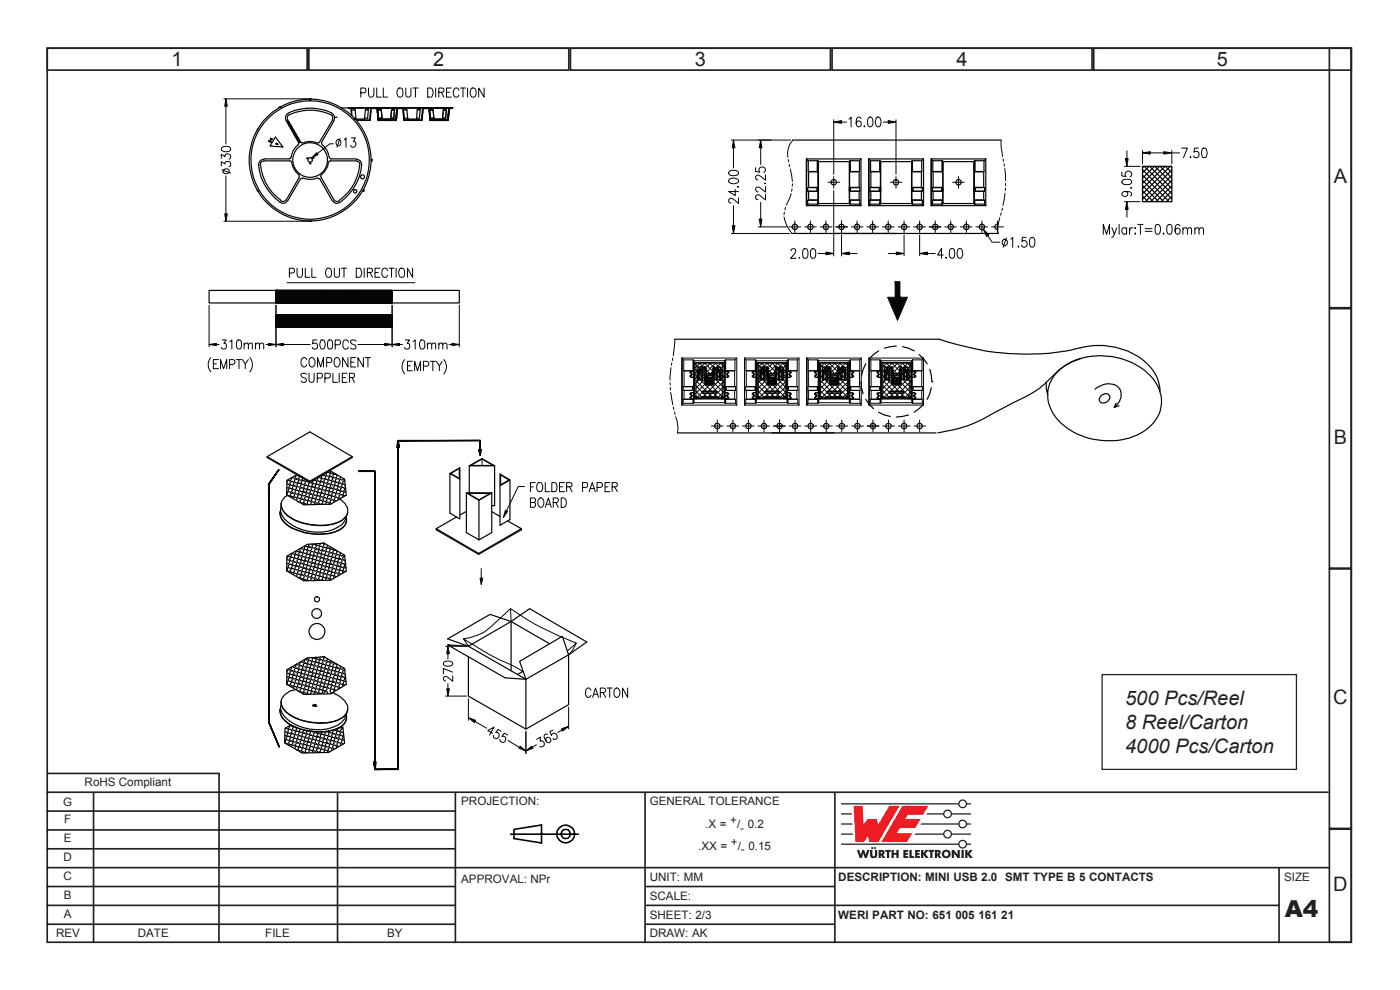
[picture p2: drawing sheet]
<svg xmlns="http://www.w3.org/2000/svg" width="297mm" height="210mm" viewBox="0 0 297 210" stroke-linecap="round" stroke-linejoin="round" font-family="sans-serif">
<defs><g id="words">
<text font-size="4.9" fill="#231f20" x="272.6" y="194.5">A4</text>
<g font-size="4.2" fill="#231f20">
<text x="36.4" y="14">1</text>
<text x="91.9" y="14">2</text>
<text x="147.4" y="14">3</text>
<text x="202.9" y="14">4</text>
<text x="258.2" y="14">5</text>
<text x="282.9" y="38.8">A</text>
<text x="282.9" y="94.1">B</text>
<text x="238.7" y="149.6">500 Pcs/Reel</text>
<text x="282.8" y="149.3">C</text>
<text x="238.7" y="154.7">8 Reel/Carton</text>
<text x="238.7" y="159.8">4000 Pcs/Carton</text>
<text x="282.8" y="189">D</text>
</g>
<g font-size="2.5" fill="#231f20">
<text x="17.9" y="166.8">RoHS Compliant</text>
<text x="13.4" y="171">G</text>
<text x="97.8" y="170.8">PROJECTION:</text>
<text x="137.8" y="170.8">GENERAL TOLERANCE</text>
<text x="13.5" y="178.7">E</text>
<text x="13.6" y="174.6">F</text>
<text x="149.6" y="175.6">.X =</text>
<text x="154.9" y="174.8">+</text>
<text x="155.1" y="179.4">+</text>
<text x="156.4" y="175.6">/ 0.2</text>
<text x="157" y="176.4">-</text>
<text x="13.5" y="182.7">D</text>
<text x="148.1" y="180.2">.XX =</text>
<text x="156.5" y="180.2">/ 0.15</text>
<text x="157.2" y="181">-</text>
<text x="13.5" y="186.7">C</text>
<text x="13.5" y="190.8">B</text>
<text x="97.8" y="187.3">APPROVAL: NPr</text>
<text x="137.8" y="186.8">UNIT: MM</text>
<text x="137.8" y="190.9">SCALE:</text>
<text x="177.8" y="186.8">DESCRIPTION: MINI USB 2.0 SMT TYPE B 5 CONTACTS</text>
<text x="272.4" y="186.8">SIZE</text>
<text x="13.5" y="194.8">A</text>
<text x="137.8" y="194.8">SHEET: 2/3</text>
<text x="177.8" y="194.8">WERI PART NO: 651 005 161 21</text>
<text x="11.9" y="198.8">REV</text>
<text x="29.2" y="198.8">DATE</text>
<text x="56.3" y="198.8">FILE</text>
<text x="82.1" y="198.8">BY</text>
<text x="137.8" y="198.8">DRAW: AK</text>
</g>
</g></defs>
<g fill="none" stroke="#231f20" stroke-width=".35">
<path d="M10 10.2h276.7v189.7h-276.7zM10 10.2h55.2v4.7h-55.2zM65.5 10.2h55.2v4.7h-55.2zM121 10.2h55.2v4.7h-55.2zM176.5 10.2h55.2v4.7h-55.2zM232 10.2h54.7v4.7h-54.7zM282 10.2h4.7v55.1h-4.7zM282 65.5h4.7v55h-4.7zM282 120.7h4.7v55h-4.7zM9.8 168h272M9.8 172h86.7M9.8 176h86.7"/>
<path d="M9.9 164.1h36.7M19.8 168v32M46.5 164l-.1 36M71.6 168v32M96.6 168v32M136.8 168v32M177.1 168v32M282 175.9h4.7v24h-4.7zM9.8 192h86.7M9.8 196h86.7M9.8 180h86.7M9.8 184h272.2"/>
<path d="M9.8 188h86.7M137 192h134.3M137 196h40.1M137 188h40.1M271.3 184v16"/>
</g>
<g fill="#ee1d23">
<path d="M181.1 170.9h1.9l.2 4 .9-1.2h2l.2 1.3 2.4-4.1h2.1l-4.5 7.7h-1.9l-.2-1.3-.9 1.3h-1.8z"/>
<path d="M191.4 170.9h5.5l-1.1 1.9h-3.2l-.6 .9h3.3l-1.1 1.9h-3.3l-.6 1.1h3.2l-1.1 1.9h-5.4z"/>
</g>
<g fill="#231f20">
<path d="M181.8 180.3h.5l.3 1 .3-1h.4l.3 1 .4-1h.5l-.6 1.7h-.5l-.3-1-.3 1h-.4z"/>
<path d="M184.6 180.3h.5v1.2l.2 .1 .3-.1v-1.2h.5v1.1a.76 .76 0 0 1-.8 .6 .76 .76 0 0 1-.7-.6z"/>
<path d="M187.8 180.3h1.2v.4h-.4v1.3h-.5l.1-1.3h-.4z"/>
<path d="M189.1 180.3h.5v.6h.6v-.6h.5l-.1 1.7h-.4v-.7h-.6v.7h-.5z"/>
<path d="M191.6 180.3h1.1v.4h-.6v.2h.5v.4h-.5v.3h.6v.4h-1.1z"/>
<path d="M192.9 180.3h.5v1.3h.5v.4h-1z"/>
<path d="M194.1 180.3h1v.4h-.5v.2h.5v.4h-.5v.3h.6v.4h-1.1z"/>
<path d="M195.4 180.3h.5v.7l.5-.7h.6l-.7 .8 .7 .9h-.6l-.5-.7v.7h-.5z"/>
<path d="M197 180.3h1.2v.4h-.4v1.3h-.5v-1.3h-.3z"/>
<path d="M201.9 180.3h.5l.8 1-.1-1h.5v1.7h-.5l-.7-1.1v1.1h-.5z"/>
<path d="M204 180.3h.5v1.7h-.5z"/>
<path d="M204.7 180.3h.5v.7l.5-.7h.6l-.6 .8 .7 .9h-.6l-.6-.7v.7h-.5z"/>
<circle cx="185" cy="179.9" r=".22"/>
<circle cx="185.7" cy="179.9" r=".22"/>
</g>
<g fill="#231f20">
<path d="M186.9 180.7v.3h.2v-.2zM186.4 180.3h.5a.55 .55 0 0 1 .7 .3 .55 .55 0 0 1-.3 .7l.5 .7h-.5l-.4-.6v.6h-.5z" fill-rule="evenodd"/>
<path d="M198.8 180.7v.3h.2l.1-.2zM198.3 180.3h.6a.55 .55 0 0 1 .6 .3 .55 .55 0 0 1-.2 .7l.4 .7h-.5l-.4-.6v.6h-.5z" fill-rule="evenodd"/>
<path d="M200.3 181.2a.5 .5 0 0 0 1 0 .5 .5 0 0 0-1 0zM199.8 181.1a.95 .95 0 0 1 1.9 0 .95 .95 0 0 1-1.9 0z" fill-rule="evenodd"/>
</g>
<path d="M178.4 176.9h2.6M178.4 174.8h2.4M178.4 172.6h2.3" fill="none" stroke="#231f20" stroke-width=".27"/>
<g fill="#231f20">
<path d="M178.4 170.4h24.9a.94 .94 0 0 1 .9-.8 .94 .94 0 0 1 1 .8h.8v.2h-.8a.94 .94 0 0 1-1 .9 .94 .94 0 0 1-.9-.9h-24.9zM203.5 170.5a.7 .7 0 0 1 1.4 0 .7 .7 0 0 1-1.4 0z" fill-rule="evenodd"/>
<path d="M196.7 172.5h3.4a.94 .94 0 0 1 .9-.8 .94 .94 0 0 1 1 .8h4v.3h-4a.94 .94 0 0 1-1 .8 .94 .94 0 0 1-.9-.8h-3.6zM200.3 172.6a.7 .7 0 0 1 1.4 0 .7 .7 0 0 1-1.4 0z" fill-rule="evenodd"/>
<path d="M195.4 174.7h7.9a.94 .94 0 0 1 .9-.9 .94 .94 0 0 1 1 .9h.8v.2h-.8a.94 .94 0 0 1-1 .8 .94 .94 0 0 1-.9-.8h-8zM203.5 174.8a.7 .7 0 0 1 1.4 0 .7 .7 0 0 1-1.4 0z" fill-rule="evenodd"/>
<path d="M194.2 176.8h5.9a.94 .94 0 0 1 .9-.8 .94 .94 0 0 1 1 .8h4v.3h-4a.94 .94 0 0 1-1 .8 .94 .94 0 0 1-.9-.8h-6.1zM200.3 176.9a.7 .7 0 0 1 1.4 0 .7 .7 0 0 1-1.4 0z" fill-rule="evenodd"/>
<path d="M178.4 178.9h24.9a.94 .94 0 0 1 .9-.8 .94 .94 0 0 1 1 .8h.8v.3h-.8a.94 .94 0 0 1-1 .8 .94 .94 0 0 1-.9-.8h-24.9zM203.5 179.1a.7 .7 0 0 1 1.4 0 .7 .7 0 0 1-1.4 0z" fill-rule="evenodd"/>
</g>
<g fill="none" stroke="#000" stroke-width=".34">
<path d="M108.3 176.9h14.4M109 175.9l5.9-.9v3.8l-5.9-.9z"/>
<circle cx="120" cy="176.9" r="1.88"/>
<circle cx="120" cy="176.9" r="1.02"/>
</g>
<path d="M168.2 29.7h44.2M168 49.5h43.8" fill="none" stroke="#050504" stroke-width=".25"/>
<g fill="none" stroke="#050504" stroke-width=".21">
<path d="M167.2 33.8l.1 .5M167.4 34.9l.1 .5M167.7 35.9l.4 2.6M168.1 39l-.1 .5M168.2 29.7a4.3 4.3 0 0 0-1 3.6M176.9 25.4v11.6M178.5 25.9h1.1M187.4 25.9h1M190.1 25.4v11.6M212.4 29.7v1.3l.3 2.2M212.8 33.7l.1 .5M213 34.7l.1 .5"/>
<path d="M213.1 35.7l.2 2.6M213.3 38.9v.5M213.3 39.9v.5M166.3 46a8 8 0 0 0 1.7 3.5M166.4 45l-.1 .5M166.6 44l-.1 .5M167.9 41.1l-1.1 2.4M168 40.1l-.1 .5M212.1 46.2l-.4 2.1 .1 1.2M212.4 45.1l-.2 .6M212.7 44.1l-.1 .5M213.2 41l-.5 2.6"/>
</g>
<path d="M176.9 25.9l1.6-.3v.6z" fill="#050504"/>
<path d="M176.9 25.9l1.6-.3v.6z" fill="none" stroke="#050504" stroke-width=".21"/>
<path d="M188.4 25.6l1.7 .3-1.7 .3z" fill="#050504"/>
<path d="M155.2 29.7h12.5M155.6 31.4v4.2M180.1 25.3l.5-.5v2.1M182.6 25.1l-.5-.3a1.46 1.46 0 0 0-.2 2 .58 .58 0 0 0 .7-.2 .58 .58 0 0 0-.1-.8 .58 .58 0 0 0-.8 .1l-.1 .3M183.3 26.8h.2l-.2 .1zM184.3 25l.4-.2a1.32 1.32 0 0 1 0 2.1h-.1a1.46 1.46 0 0 1-.3-1.9zM186 25l.4-.2a1.32 1.32 0 0 1 0 2.1h-.2a1.46 1.46 0 0 1-.2-1.9zM188.4 25.6l1.7 .3-1.7 .3zM155.2 49.5h12.3M155.6 43.6v4.3" fill="none" stroke="#050504" stroke-width=".21"/>
<path d="M155.3 47.9h.6l-.3 1.6z" fill="#050504"/>
<path d="M155.3 47.9h.6l-.3 1.6z" fill="none" stroke="#050504" stroke-width=".21"/>
<path d="M155.6 29.7l.3 1.7h-.6z" fill="#050504"/>
<path d="M154.7 38a1.46 1.46 0 0 1 2 .3v.2a1.32 1.32 0 0 1-2.1 0zM154.7 36.4l.3-.2a1.58 1.58 0 0 1 1.7 .4v.2a1.32 1.32 0 0 1-2.1 0zM155.6 29.7l.3 1.7h-.6zM156.6 39.6h.1l-.1 .1zM156 40.2v1.3l-1.4-.9h2.1M156.7 42v1.2l-1-.9a.57 .57 0 0 0-.9-.2 .57 .57 0 0 0 0 .9h.3M173.6 53.8h1.6M176.9 40.4v13.9M178.5 49.8v4.5M180.2 53.8h1.6" fill="none" stroke="#050504" stroke-width=".21"/>
<path d="M178.5 53.8l1.7-.3v.5z" fill="#050504"/>
<path d="M178.5 53.8l1.7-.3v.5z" fill="none" stroke="#050504" stroke-width=".21"/>
<path d="M175.2 53.5l1.7 .3-1.7 .2z" fill="#050504"/>
<path d="M160.9 29.7h2.7M161.4 31.4v3.5M160.9 48.1h6M161.4 42.9v3.6M167.8 53.2l.2-.4h.7v.7l-1 1.3h1.2M169.6 54.6v.2zM170.5 52.8a.63 .63 0 0 1 .8 .3l.1 .5a.93 .93 0 0 1-.5 1.2h-.2a.99 .99 0 0 1-.4-1.2zM172.2 52.8h.4a.89 .89 0 0 1 .5 1.1l-.3 .8-.4 .1a.93 .93 0 0 1-.5-1.2zM175.2 53.5l1.7 .3-1.7 .2z" fill="none" stroke="#050504" stroke-width=".21"/>
<path d="M161.1 46.5h.5l-.2 1.6z" fill="#050504"/>
<path d="M161.1 46.5h.5l-.2 1.6z" fill="none" stroke="#050504" stroke-width=".21"/>
<path d="M161.4 29.7l.2 1.7h-.5z" fill="#050504"/>
<g fill="none" stroke="#050504" stroke-width=".21">
<path d="M160.3 35.6v.8l.9 .1a.66 .66 0 0 1 0-.9 .66 .66 0 0 1 .9 0 .66 .66 0 0 1 .1 .9l-.2 .1M161.4 29.7l.2 1.7h-.5zM162.3 38.9h.1l-.1 .1zM162.4 39.6v1.2l-1.3-1.1h-.4l-.4 .3v.3l.5 .4M162.4 37.1v1.1l-1-.8a.63 .63 0 0 0-1.1 .1v.3l.2 .3 .3 .1M162.4 41.3v1.1l-1.3-1h-.6l-.2 .3v.3l.2 .3h.3M167.4 48.1h.6M168.1 48.1h.1M168.3 48.1h.6M168.6 46.9v.6M168.6 47.6v.1M168.6 47.8v.6"/>
<path d="M168.6 48.5v.1M168.6 48.7v.6M169.1 48.1h.1M169.3 48.1h.6M170.7 48.1h.6M171.4 48.1h.1M171.6 48.1h.6M171.9 46.9v.6M171.9 47.6v.1M171.9 47.8v.6M171.9 48.5v.1M171.9 48.7v.6"/>
<path d="M172.4 48.1h.1M172.6 48.1h.6M174 48.1h.6M174.7 48.1h.1M174.9 48.1h.6M175.2 46.9v.6M175.2 47.6v.1M175.2 47.8v.6M175.2 48.5v.1M175.2 48.7v.6M175.7 48.1h.1M175.9 48.1h.6"/>
<path d="M177.3 48.1h.6M178 48.1h.1M178.2 48.1h.6M178.5 46.9v.6M178.5 47.6v.1M178.5 47.8v.6M178.5 48.5v.1M178.5 48.7v.6M179 48.1h.1M179.2 48.1h.6M180.6 48.1h.7M181.3 48.1h.1"/>
<path d="M181.5 48.1h.6M181.8 46.9v.6M181.8 47.6v.1M181.8 47.8v.6M181.8 48.5v.1M181.8 48.7v.6M182.3 48.1h.1M182.5 48.1h.6M183.9 48.1h.7M184.6 48.1h.1M184.9 48.1h.5M185.1 46.9v.6"/>
<path d="M185.1 47.6v.1M185.1 47.8v.6M185.1 48.5v.1M185.1 48.7v.6M185.6 48.1h.1M185.8 48.1h.6M187.2 48.1h.7M187.9 48.1h.1M188.2 48.1h.5M188.4 53.8h1.7M188.4 46.9v.6M188.4 47.6v.1"/>
<path d="M188.4 47.8v.6M188.4 48.5v.1M188.4 48.7v.6M188.9 48.1h.1M189.1 48.1h.6M190.5 48.1h.7M191.2 48.1h.1M191.5 48.1h.5M191.8 46.9v.6M191.8 47.6v.1M191.8 47.8v.6M191.8 48.5v.1"/>
<path d="M191.8 48.7v.6M191.8 49.8v4.4M192.2 48.1h.1M192.4 48.1h.6M193.8 48.1h.7M194.5 48.1h.2M194.8 48.1h.6M195.1 46.9v.6M195.1 47.6v.1M195.1 47.8v.6M195.1 48.5v.1M195.1 48.7v.6"/>
<path d="M195.1 49.8v4.4M195.5 48.1h.1M195.7 48.1h.6M196.7 53.8h1.7M197.1 48.1h.7M197.9 48.1h.1M198.1 48.1h.6M198.4 46.9v.6M198.4 47.6v.1M198.4 47.8v.6M198.4 48.5v.1M198.4 48.7v.6"/>
<path d="M198.8 48.1h.1M199 48.1h.6M200.4 48.1h.7M201.2 48.1h.1M201.4 48.1h.6M201.7 46.9v.6M201.7 47.6v.1M201.7 47.8v.6M201.7 48.5v.1M201.7 48.7v.6M202.1 48.1h.1M202.3 48.1h.6"/>
<path d="M203.7 48.1h.7M204.5 48.1h.1M204.7 48.1h.6M205 46.9v.6M205 47.6v.1M205 47.8v.6M205 48.5v.1M205 48.7v.6M205.4 48.1h.1M205.6 48.1h.6M207 48.1h.7M207.8 48.1h.1"/>
<path d="M208 48.1h.6M208.3 46.9v.6M208.3 47.6v.1M208.3 47.8v.6M208.3 48.5v.1M208.3 48.7v.6M208.7 48.1h.1M208.9 48.1h.6M210.3 48.1h.7M211.1 48.1h.1M211.3 48.1h.6M211.6 46.9v.6"/>
<path d="M211.6 47.6v.1M211.6 47.8v.6M211.6 48.5v.1M211.6 48.7v.6M212 48.1h.1M212.2 48.1h.7"/>
</g>
<g fill="none" stroke="#050504" stroke-width=".25">
<path d="M211.8 47.6h-.4l-.4 .5 .4 .5 .3 .1"/>
<circle cx="168.6" cy="48.1" r=".58"/>
<circle cx="171.9" cy="48.1" r=".58"/>
<circle cx="175.2" cy="48.1" r=".58"/>
<circle cx="178.5" cy="48.1" r=".58"/>
<circle cx="181.8" cy="48.1" r=".58"/>
<circle cx="185.1" cy="48.1" r=".58"/>
<circle cx="188.4" cy="48.1" r=".58"/>
<circle cx="191.8" cy="48.1" r=".58"/>
<circle cx="195.1" cy="48.1" r=".58"/>
<circle cx="198.4" cy="48.1" r=".58"/>
<circle cx="201.7" cy="48.1" r=".58"/>
<circle cx="205" cy="48.1" r=".58"/>
<circle cx="208.3" cy="48.1" r=".58"/>
</g>
<path d="M190.1 53.5l1.7 .3-1.7 .2z" fill="#050504"/>
<path d="M190.1 53.5l1.7 .3-1.7 .2z" fill="none" stroke="#050504" stroke-width=".21"/>
<path d="M195.1 53.8l1.6-.3v.5z" fill="#050504"/>
<g fill="none" stroke="#050504" stroke-width=".21">
<path d="M175.7 38.7h.5M176.4 38.7h.1M176.6 38.7h.6M176.9 37.5v.6M176.9 38.2v.1M176.9 38.3v.7M176.9 39.1v.1M176.9 39.3v.6M177.3 38.7h.1M177.5 38.7h.6M188.9 38.7h.6M189.6 38.7h.1"/>
<path d="M189.8 38.7h.6M190.1 37.5v.6M190.1 38.2v.1M190.1 38.3v.7M190.1 39.1v.1M190.1 39.3v.6M190.5 38.7h.1M190.7 38.7h.6M202.1 38.7h.6M202.8 38.7h.1M203 38.7h.7M203.3 37.5v.6"/>
<path d="M203.3 38.2v.1M203.3 38.3v.7M203.3 39.1v.1M203.3 39.3v.6M203.7 38.7h.2M204 38.7h.6M195.1 53.8l1.6-.3v.5zM200.1 54.1h-1.2l.8-1.4v2.1M200.6 54.7h.2l-.1 .1zM201.6 52.8a.49 .49 0 0 1 .9 .3v.5a.99 .99 0 0 1-.4 1.2h-.2a1.46 1.46 0 0 1-.3-2zM203.3 52.8a.49 .49 0 0 1 .8 .3 1.09 1.09 0 0 1-.6 1.7 1.46 1.46 0 0 1-.2-2zM209.6 50l.9 1.4h1.6"/>
<path d="M212.7 51a.63 .63 0 0 1 1 0 .63 .63 0 0 1-.3 1l-.1 .1a.7 .7 0 0 1-.6-1.1zM213.5 50.5l-.7 1.9M214.5 50.7l.3-.3v2M216 52.2v.2zM217.7 50.4h-.8l-.1 .8a.65 .65 0 0 1 .9 .1 .65 .65 0 0 1 0 .9 .65 .65 0 0 1-.9 0l-.1-.2M218.7 50.5l.3-.1a1.32 1.32 0 0 1 0 2h-.1a1.46 1.46 0 0 1-.2-1.9z"/>
</g>
<g fill="none" stroke="#050504" stroke-width=".25">
<path d="M171.1 33.7l.3 .4 2.1 .1M171.1 33.7v9.9l.2-.3v-.8l.2-.1M171.1 33.7h11.5M171.1 33.7v9.9h11.5M171.5 36.4h.1M171.5 36.4h1.9M171.5 34.1v2.3M171.5 39.7l-.2 .1v.8h.2M171.5 36.4v3.3M171.5 39.7h1.9M173.3 39.8v.8M173.4 34.1v2.3h.1h-2"/>
<path d="M173.4 39.7l-2.1 .1M173.4 39.7v.9M173.5 34.2l.1 .1M173.5 34.2h.1M173.5 34.2v9M173.6 34.3v8.9M180.2 34.3v8.9M180.2 34.2v9M180.3 34.2l-.1 .1h-6.6M180.3 36.4h2M180.4 39.7h1.9M180.4 39.7v.9"/>
<path d="M180.4 36.4h1.9M180.4 34.1h1.9M180.4 34.1l-.1 2.3v-2.2M180.4 34.1l-.1 .1M180.4 39.8h2M182.3 39.7l.1 .1-.1 2.6M182.3 34.1v2.3M182.3 36.4v3.3M182.6 33.7l-.3 .4M182.6 33.7v9.9M184.3 33.7v9.9l.3-.3v-.8l.1-.1M184.3 33.7h11.6"/>
<path d="M184.3 33.7v9.9h11.6M184.3 33.7l.4 .4v2.3M184.7 36.4h1.9M184.7 36.4h.1M184.7 34.1l2.1 .1M184.7 36.4h2M184.7 39.7l-.1 .1v.8h.1M184.7 39.7h1.9M184.7 36.4v3.3M186.5 39.8v.8M186.6 39.7l-2 .1M186.6 34.1l.1 2.3"/>
<path d="M186.6 39.7v.9M186.7 34.2v2.2M186.8 34.2v9M186.8 34.2v.1M186.8 34.3v8.9M193.4 34.3v8.9M193.4 34.2v9M193.5 34.2l-.1 .1h-6.6M193.5 36.4h2M193.6 39.7h1.9M193.6 39.7l.1 .1v.8M193.6 36.4h1.9"/>
<path d="M193.6 34.1h1.9M193.6 39.7v.9M193.6 34.1l-.1 2.3v-2.2M193.6 34.1l-.1 .1M193.7 39.8h2M195.5 39.7l.2 .1v.8h-.2v1.8M195.5 36.4v3.3M195.5 34.1v2.3M195.9 33.7l-.4 .4M195.9 33.7v9.9M197.6 33.7v9.9l.2-.3v-.8l.2-.1M197.6 33.7h11.5"/>
<path d="M197.6 33.7l.3 .4v2.3M197.6 33.7v9.9h11.5M197.9 34.1l2.1 .1M197.9 36.4h2M197.9 36.4h.1M198 36.4h1.9M198 39.7l-.2 .1v.8h.2M198 39.7h1.9M198 36.4v3.3M199.8 39.8v.8M199.9 39.7l-2.1 .1M199.9 34.1v2.3"/>
<path d="M199.9 39.7v.9M199.9 34.2v2.2M200 34.2v9M200 34.2v.1M200 34.3v8.9M206.6 34.3v8.9M206.7 34.2l-.1 .1h-6.6M206.7 34.2h.1M206.7 36.4h2M206.7 34.2v9M206.8 39.7h1.9M206.8 39.7l.1 .1v.8"/>
<path d="M206.8 39.7v.9M206.8 36.4h1.9M206.8 34.1v2.3h-.1v-2.2M206.8 34.1l-.1 .1M206.9 39.8h2M208.7 39.7l.2 .1v.8h-.2v1.8M208.7 34.1v2.3M208.7 36.4v3.3M209.1 33.7l-.3 .4h-2M209.1 33.7v9.9M171.3 42.5h2.1v.8M171.3 43.3h2.1"/>
<path d="M171.3 40.6h2.1M171.5 40.6v1.8M171.5 40.6h1.9M171.5 42.4h2M173.5 42.4v.8h.1M173.5 43.2h.1M173.5 42.4l-.1 .1M173.5 43.2l-.1 .1M173.6 43.2h6.6M180.2 43.2h.1M180.2 43.2l.2 .1M180.3 42.4h2"/>
<path d="M180.3 42.4l.1 .9M180.3 42.4v.8M180.4 43.3h2M180.4 42.5h2M180.4 40.6h1.9M180.4 40.6h2M182.3 42.4l.1 .1v.8M182.4 43.3l.2 .3M184.6 42.5h2v.8M184.6 43.3h2M184.6 40.6h2M184.7 40.6h1.9"/>
<path d="M184.7 42.4h2M184.7 40.6v1.8M186.7 42.4v.8M186.7 42.4l-.1 .1M186.8 43.2l-.2 .1M186.8 43.2h6.6M186.8 43.2h.1M193.4 43.2h.1M193.4 43.2l.2 .1M193.5 42.4h2M193.5 42.4l.1 .9M193.5 42.4v.8"/>
<path d="M193.6 40.6h1.9M193.6 40.6h2.1M193.6 43.3h2.1M193.6 42.5h2.1M195.5 42.4l.2 .1v.8M195.7 43.3l.2 .3M197.8 42.5h2.1v.8M197.8 43.3h2.1M197.8 40.6h2.1M198 40.6h1.9M198 42.4h1.9M198 40.6v1.8"/>
<path d="M199.9 42.4v.8M199.9 42.4v.1M200 43.2l-.1 .1M200 43.2h6.6M200 43.2h.1M206.7 42.4h2M206.7 43.2h.1M206.7 42.4l.1 .9M206.7 42.4v.8h-.1M206.7 43.2l.1 .1M206.8 40.6h1.9M206.8 40.6h2.1"/>
<path d="M206.8 43.3h2.1M206.8 42.5h2.1M208.7 42.4l.2 .1v.8M208.9 43.3l.2 .3"/>
<circle cx="176.9" cy="38.7" r=".58"/>
<circle cx="190.1" cy="38.7" r=".58"/>
<circle cx="203.3" cy="38.7" r=".58"/>
</g>
<path d="M208.6 48.6l1.2 1.2-.5 .4z" fill="#050504"/>
<path d="M208.6 48.6l1.2 1.2-.5 .4z" fill="none" stroke="#050504" stroke-width=".21"/>
<path d="M189.9 59.8l1 3.3v-3.3zM189.9 59.8l1 3.3h-1z" fill="#050504"/>
<path d="M189.9 59.8h1v3.3zM189.9 59.8l1 3.3h-1z" fill="none" stroke="#050504" stroke-width=".21"/>
<path d="M188.3 63.1h4.2l-2.1 4.8z" fill="#050504"/>
<g fill="none" stroke="#050504" stroke-width=".21">
<path d="M144.7 76l.4 .3v2.3M144.7 76v9.9l.2-.4v-.8h.2M144.7 76h11.6M144.7 76v9.9h11.6M145.1 76.3l2.1 .1M145.1 78.6h1.9M145.1 78.6v.1M145.1 78.7h2M145.1 78.7v3.3M147 76.3l.1 2.4M147.1 76.4v2.3M147.2 76.4v.1"/>
<path d="M147.2 76.4v9.1M147.2 76.5v8.9M153.8 76.5v8.9M153.8 76.4v9.1M153.9 76.4l-.1 .1h-6.6M153.9 78.7h2M153.9 78.6h2M153.9 76.3h2M153.9 76.3v2.4v-2.3M153.9 76.3v.1M155.9 76.3v2.3M155.9 78.6v3.4"/>
<path d="M156.3 76l-.4 .3M156.3 76v9.9M157.9 76l.4 .3v2.3M157.9 76v9.9l.3-.4v-.8h.1M157.9 76h11.6M157.9 76v9.9h11.6M158.3 78.6v.1M158.3 76.3l2.1 .1M158.3 78.6h1.9M158.3 78.7v3.3M158.3 78.7h2M160.2 76.3l.1 2.4"/>
<path d="M160.3 76.4v2.3M160.4 76.4v.1M160.4 76.4v9.1M160.4 76.5v8.9M167 76.5v8.9M167.1 76.4l-.1 .1h-6.6M167.1 78.7h2M167.1 76.4l.1 9.1M167.2 78.6h1.9M167.2 76.3v2.3l-.1 .1v-2.3M167.2 76.3l-.1 .1M169.1 76.3v2.3"/>
<path d="M169.1 78.6v3.4M169.5 76v9.9M169.5 76l-.3 .3h-2M171.2 76l.3 .3v2.3M171.2 76v9.9l.2-.4v-.8h.1M171.2 76h11.5M171.2 76v9.9h11.5M171.5 78.6v.1M171.5 76.3l2.1 .1M171.5 78.6h1.9M171.5 78.7v3.3M171.5 78.7h2"/>
<path d="M173.4 76.3l.1 2.4M173.5 76.4v2.3M173.6 76.4l-.1 9.1M173.6 76.4l.1 .1M173.7 76.5v8.9M180.2 76.5v8.9M180.3 76.4l.1 9.1M180.4 76.4l-.2 .1h-6.5M180.4 78.7h1.9M180.4 78.6h2M180.4 76.3h2M180.4 76.3v2.4v-2.3"/>
<path d="M180.4 76.3v.1M182.4 76.3v2.3M182.4 78.6l-.1 3.4M182.7 76l-.3 .3M182.7 76v9.9M184.4 76v9.9l.2-.4v-.8h.2M184.4 76h11.5M184.4 76v9.9h11.5M184.4 76l.3 .3 2.1 .1M184.7 78.6h1.9M184.7 78.6l.1 .1M184.7 76.3v2.3"/>
<path d="M184.8 78.7h2M184.8 78.7v3.3M186.6 76.3v2.3l.2 .1M186.8 76.4v2.3M186.8 76.4l.1 .1M186.8 76.4v9.1M186.9 76.5v8.9M187 77h6.3v7.5h-6.3zM187 77.1l6.3 6.3M187 78.2l6.3 6.3M187 79.3l5.1 5.2M187.1 77h-.1"/>
<path d="M187.3 77v7.1M188 77l5.3 5.3M188.2 77l-1.2 1.2M188.3 63.1h4.2l-2.1 4.8zM189.1 77l4.2 4.2M189.3 77l-2.3 2.3M190.2 77l3.1 3.1M190.5 77l-3.5 3.4M191.3 77l2 1.9M191.5 77l-4.5 4.5M192.4 77l.9 .9M192.7 77l-5.7 5.6"/>
<path d="M193 77v7.1M193.3 79.6l-4.8 4.9M193.3 78.6l-5.9 5.9M193.3 77.4l-6.3 6.3M193.4 76.5v8.9M193.5 76.4v9.1M193.6 76.4l-.2 .1h-6.5M193.6 78.7h1.9M193.6 78.6h2M193.6 76.3h2M193.6 76.3v2.4v-2.3M193.6 76.3v.1"/>
<path d="M195.6 76.3v2.3M195.6 78.6l-.1 3.4M195.9 76l-.3 .3M195.9 76v9.9M144.9 84.7h2.1v.8M144.9 85.5h2.1M144.9 82.8h2.1M145.1 82l-.2 .1v.7h.2M145.1 82.8v1.9M145.1 82h1.9M145.1 82.8h1.9M145.1 84.7h2"/>
<path d="M146.9 82.1v.7M147 82l-2.1 .1M147 82v.8M147.1 84.7v.8M147.1 84.7h-.1M147.2 85.5h-.2M147.2 85.4v.1M147.2 85.4h6.6M150.9 90.4h.6M151.6 90.4h.1M151.9 90.4h.5M152.2 89.1v.6"/>
<path d="M152.2 89.9h.1M152.2 90.1v.6M152.2 90.8v.1M152.2 91v.6M152.5 90.4h.2M152.7 90.4h.7M153.8 85.4v.1M153.8 85.5h.1M153.9 84.7h2M153.9 84.7v.8M153.9 82h2M153.9 82.8h2"/>
<path d="M153.9 82l.2 .1v.7M153.9 82.8h2.1M153.9 82v.8M153.9 85.5h2.1M153.9 84.7h2.1M154.1 82.1h1.9M154.2 90.4h.6M154.9 90.4h.1M155.2 90.4h.6M155.5 89.1v.6M155.5 89.9h.1M155.5 90.1v.6"/>
<path d="M155.5 90.8v.1M155.5 91v.6M155.9 84.7h.1v.8M155.9 82l.1 .1v.7h-.1v1.9M155.9 90.4h.1M156 90.4h.7M156 85.5l.3 .4M157.5 90.4h.6M158.2 84.7h2v.8M158.2 85.5h2M158.2 82.8h2M158.3 90.4h.1"/>
<path d="M158.3 82l-.1 .1v.7h.1M158.3 82h1.9M158.3 82.8h1.9M158.3 84.7h2M158.3 82.8v1.9M158.5 90.4h.6M158.8 89.1v.6M158.8 89.9h.1M158.8 90.1v.6M158.8 90.8v.1M158.8 91v.6M159.2 90.4h.1"/>
<path d="M159.3 90.4h.7M160.2 82.1v.7M160.2 82l-2 .1M160.2 82v.8M160.3 84.7v.8M160.3 84.7h-.1M160.4 85.5h-.2M160.4 85.4v.1M160.4 85.4h6.6M160.8 90.4h.6M161.6 90.4h.1M161.8 90.4h.6"/>
<path d="M162.1 89.1v.6M162.1 89.9h.1M162.1 90.1v.6M162.1 90.8v.1M162.1 91v.6M162.5 90.4h.1M162.7 90.4h.6M164.1 90.4h.6M164.9 90.4h.1M165.1 90.4h.6M165.4 89.1v.6M165.4 89.9h.1"/>
<path d="M165.4 90.1v.6M165.4 90.8v.1M165.4 91v.6M165.8 90.4h.1M166 90.4h.6M167.1 84.7h2M167.1 84.7l.1 .8M167.1 84.7v.8l-.1-.1M167.2 82h1.9M167.2 82.8h1.9M167.2 82l.1 .1v.7M167.2 82.8h2.1"/>
<path d="M167.2 82v.8M167.2 85.5h2.1M167.2 84.7h2.1M167.3 82.1h2M167.4 90.4h.6M168.2 90.4h.1M168.4 90.4h.6M168.7 89.1v.6M168.7 89.9h.1M168.7 90.1v.6M168.7 90.8v.1M168.7 91v.6"/>
<path d="M169.1 84.7h.2v.8M169.1 82l.2 .1v.7h-.2v1.9M169.1 90.4h.1M169.3 85.5l.2 .4M169.3 90.4h.6M170.7 90.4h.6M171.4 84.7h2.1v.8M171.4 85.5h2.1M171.4 82.8h2M171.5 90.4h.1M171.5 82l-.1 .1v.7h.1M171.5 82h1.9"/>
<path d="M171.5 82.8h1.9M171.5 84.7h2.1M171.5 82.8v1.9M171.7 90.4h.6M172 89.1v.6M172 89.9h.1M172 90.1v.6M172 90.8v.1M172 91v.6M172.4 90.4h.1M172.6 90.4h.7M173.4 82.1v.7"/>
<path d="M173.4 82l-2 .1M173.4 82v.8M173.6 84.7h-.1M173.6 84.7v.8l.1-.1M173.7 85.4h6.5M174.1 90.4h.5M174.8 90.4h.1M175 90.4h.6M175.3 89.1v.6M175.3 89.9h.1M175.3 90.1v.6M175.3 90.8v.1"/>
<path d="M175.3 91v.6M175.7 90.4h.1M175.9 90.4h.7M177.4 90.4h.5M178.1 90.4h.1M178.3 90.4h.6M178.6 89.1v.6M178.6 89.9h.1M178.6 90.1v.6M178.6 90.8v.1M178.6 91v.6M179 90.4h.1"/>
<path d="M179.2 90.4h.7M180.3 84.7h2M180.3 84.7l.1 .8M180.3 84.7v.8l-.1-.1M180.4 85.5h2.1M180.4 84.7h2.1M180.4 82h1.9M180.4 82.8h1.9M180.4 82l.1 .8M180.4 82.8h2.1M180.4 82v.8M180.5 82.1h2"/>
<path d="M180.7 90.4h.6M181.4 90.4h.1M181.6 90.4h.6M181.9 89.1v.6M181.9 89.9h.1M181.9 90.1v.6M181.9 90.8v.1M181.9 91v.6M182.3 84.7h.2v.8M182.3 82l.2 .1-.2 2.6M182.3 90.4h.1M182.5 85.5l.2 .4"/>
<path d="M182.5 90.4h.7M184 90.4h.6M184.6 84.7h2.1v.8M184.6 85.5h2.1M184.6 82.8h2.1M184.7 90.4h.1M184.8 82l-.2 .1v.7h.2M184.8 82h1.9M184.8 82.8h1.9M184.8 84.7h2M184.8 82.8v1.9M184.9 90.4h.6"/>
<path d="M185.2 89.1v.6M185.2 89.9h.1M185.2 90.1v.6M185.2 90.8v.1M185.2 91v.6M185.6 90.4h.1M185.8 90.4h.7M186.6 82.1v.7M186.7 82l-2.1 .1M186.7 82v.8M186.8 84.7v.8M186.8 84.7h-.1"/>
<path d="M186.8 85.5h-.1M186.9 85.4h6.5M186.9 85.4l-.1 .1M187 80.5l4 4M187 81.5l2.9 3M187 82.7l1.8 1.8M187 83.8l.7 .7M187.3 90.4h.6M187.5 84.3h.9M188 90.4h.1M188.2 90.4h.6M188.5 89.1v.6"/>
<path d="M188.5 89.9h.1M188.5 90.1v.6M188.5 90.8v.1M188.5 91v.6M188.9 90.4h.1M189.1 90.4h.7M190.6 90.4h.6M191.3 90.4h.1M191.5 90.4h.6M191.8 89.1v.6M191.8 89.9h.1M191.8 90.1v.6"/>
<path d="M191.8 90.8v.1M191.8 91v.6M192 84.3h.7M192.2 90.4h.2M192.4 90.4h.7M193.3 84.1l-.3 .4M193.3 83l-1.4 1.5M193.3 81.9l-2.6 2.6M193.3 80.8l-3.7 3.7M193.4 85.4l.1 .1M193.5 85.5h.1M193.6 84.7v.8"/>
<path d="M193.6 84.7h1.9M193.6 82l.1 .8M193.6 82.8h2.1M193.6 82v.8M193.6 85.5h2.1M193.6 84.7h2.1M193.6 82h1.9M193.6 82.8h1.9M193.7 82.1h2M193.9 90.4h.6M194.6 90.4h.1M194.8 90.4h.6"/>
<path d="M195.1 89.1v.6M195.1 89.9h.1M195.1 90.1v.6M195.1 90.8v.1M195.1 91v.6M195.5 84.7h.2v.8M195.5 82l.2 .1-.2 2.6M195.5 90.4h.2M195.7 85.5l.2 .4M195.7 90.4h.7"/>
<circle cx="150.5" cy="80.9" r=".58"/>
<circle cx="163.7" cy="80.9" r=".58"/>
<circle cx="176.9" cy="80.9" r=".58"/>
<circle cx="190.1" cy="80.9" r=".58"/>
</g>
<g fill="none" stroke="#050504" stroke-width=".25">
<path d="M143.2 72h56M183.7 77.2l-.6 1.2-.3 1.2M186.4 74.4l-1.1 .8-.9 .9M190.1 73.4l-2.5 .5M191.5 73.5l1.2 .4 1.3 .5M195 75.2l.9 .9 .8 1.1M197.3 78.4l.4 2.6M143.7 91.8h54.9M182.6 81l.5 2.5M183.7 84.7l.7 1.1 .9 .9M186.4 87.4l1.2 .6 1.3 .3M192.7 88l-2.6 .5"/>
<path d="M195.9 85.8l-1.9 1.6M197.6 82.2l-.3 1.3-.6 1.2M197.7 81h.1"/>
<circle cx="152.2" cy="90.4" r=".58"/>
<circle cx="155.5" cy="90.4" r=".58"/>
<circle cx="158.8" cy="90.4" r=".58"/>
<circle cx="162.1" cy="90.4" r=".58"/>
<circle cx="165.4" cy="90.4" r=".58"/>
<circle cx="168.7" cy="90.4" r=".58"/>
<circle cx="172" cy="90.4" r=".58"/>
<circle cx="175.3" cy="90.4" r=".58"/>
<circle cx="178.6" cy="90.4" r=".58"/>
<circle cx="181.9" cy="90.4" r=".58"/>
<circle cx="185.2" cy="90.4" r=".58"/>
<circle cx="188.5" cy="90.4" r=".58"/>
<circle cx="191.8" cy="90.4" r=".58"/>
<circle cx="195.1" cy="90.4" r=".58"/>
</g>
<path d="M191.1 77.8h.1M192.3 78.4h.3M187.3 84.1v.2M187.5 84.6h5.2M188.4 84.3h3.6" fill="none" stroke="#050504" stroke-width=".32"/>
<circle cx="188.7" cy="78.2" r=".16" fill="#050504"/>
<path d="M189.3 78.2h.1" fill="none" stroke="#050504" stroke-width=".32"/>
<circle cx="191" cy="78.2" r=".16" fill="#050504"/>
<g fill="none" stroke="#050504" stroke-width=".32">
<path d="M177.9 77.8h.1M179.1 78.4h.3M186.1 78.9v.1M186.1 79.8h.1M186.1 79.8l.2 .2M186.1 79l.2 .1M186.3 79.2h.1M186.3 79.3l.2 .1-.2 .2M186.3 79.6l-.2 .2M187 78.8h-.7l-.2 .1M187.7 78.4h.3M187.7 78.4v2.3"/>
<path d="M187.9 78.4v2.3M188.2 77.9v.5M188.4 77.9v.5M188.7 78.2v2.5M189 77.9l.2 3.5M189.1 77.8h.1M189.1 77.9h.1M189.2 77.9h.1M189.3 78.2v3.4M189.3 77.9l.1 2.1h1.4l.2-2.1M189.4 79.3h1.5M189.4 79.6h1.5"/>
<path d="M191 78.2v3.4h-1.6M191.1 77.8h.1M191.1 77.9h-.1M191.2 77.9h.1M191.3 77.9l-.2 3.5-.1 .1M191.6 78.2l.1 2.5M192 77.9v.5M192.4 78.4v2.3M192.6 78.4v2.3M193.3 78.8h.8l.1 .1M193.8 79.4h.1M193.9 79.4l.1 .2"/>
<path d="M194 79.6l.2 .2M194 79.2h.1M194 79.3l-.1 .1M194.2 79.8l-.1 .2M194.2 79l-.1 .1M194.3 78.9v.1M194.3 79.8h.1M174.1 84.1v.2M174.3 84.6h5.2M175.2 84.3h3.5M186.1 83.5v.1M186.1 84.3v.1"/>
<path d="M186.1 83.6l.2 .1M186.1 84.4l.2 .1M186.3 80h.7M186.3 83.3h.7M186.3 83.8l.2 .1-.2 .2M186.3 84.2l-.2 .1M186.3 83.4l-.2 .1M187 84.1h.5v.5M187 84.6v-7.6h6.3v7.6M187.3 84.3h.2M187.3 84.1v.5h-1M188.3 84.4v.2"/>
<path d="M188.5 84.3l-.1 .1M188.5 84.2h3.4M188.7 83h2.8M188.7 83.4h2.8M188.8 83.1l-.1 .1 .1 .1M189.3 81.4l.1 .1M189.5 80.3h1.3M189.6 80.9v.7M189.7 80.9h.9v.7M189.7 80.7h.9M190 80.9v.7M190.3 80.9v.7"/>
<path d="M191.5 83.1l.2 .1-.2 .1M191.9 84.3l.1 .1M192 84.4v.2M192.7 84.3h.3M193 84.1v.5h1.1M193.3 80h.8M193.3 83.3h.8M193.3 84.1h-.6v.5M193.8 83.9v.1M193.9 84l.2 .1M194.1 83.8l-.2 .1M194.1 84.2l.1 .1"/>
<path d="M194.1 83.4l.1 .1M194.2 83.6l-.1 .1M194.2 84.4l-.1 .1M194.3 83.5v.1M194.3 84.3v.1"/>
</g>
<g fill="none" stroke="#050504" stroke-width=".25">
<path d="M187.7 78v2.5M187.7 78l.2-.1h.7l.1 .1-.1 2.6M188 78.9h.4M188 78.6h.4M188 79.1h.4M188.1 78.4h.1M188.1 78.4l-.1 .2v1.9h.4v-1.9M188.2 78.4l.2 .2M189.4 78.6v3M191 78.6v3M191.6 78v2.5M191.7 78l.1-.1h.7l.1 .1v2.6"/>
<path d="M191.9 78.9h.5M191.9 78.6h.5M191.9 79.1h.5M192 78.4h.2M192 78.4l-.1 .2v1.9h.5v-1.9M192.2 78.4l.1 .2M187.7 80.5l.1 .1M187.8 80.7h.1M187.9 80.5v.1M188.5 80.5l.1 .1M188.6 80.7h.1M188.7 84.2v.1"/>
<path d="M189 84.2v.1M189.3 84.2v.1M189.4 80l.3 .9-.2-.1zM189.4 80v.3M189.5 80.5v.3M189.6 80.9v.7M189.7 84.2v.1M190 80.9v.7M190 84.2v.1M190.3 80.9v.7M190.3 84.2v.1M190.6 84.2v.1"/>
<path d="M190.7 80.9v.7M190.8 80v.8l-.2 .1v-.2l.2-.2M191 84.2v.1M191.3 84.2v.1M191.7 84.2v.1M191.7 80.5v.1M191.7 80.7h.1M191.9 80.5l-.1 .1M192.4 80.5l.1 .1M192.5 80.7h.1"/>
</g>
<path d="M174.1 77v7.1M179.8 77v7.1M174.3 84.3h.9M178.7 84.3h.8" fill="none" stroke="#050504" stroke-width=".21"/>
<g fill="#050504">
<circle cx="175.5" cy="78.2" r=".16"/>
<circle cx="176.1" cy="78.2" r=".16"/>
<circle cx="177.8" cy="78.2" r=".16"/>
<circle cx="178.4" cy="78.2" r=".16"/>
</g>
<g fill="none" stroke="#050504" stroke-width=".32">
<path d="M162.2 78.2h.1M164.6 77.8h.2M165.9 78.4h.3M173 79.2h.1M173.1 79.6l-.2 .2 .1 .2M173.1 79.3l.2 .1-.2 .2M173.8 78.8h-.8l-.1 .2 .1 .1M174.5 78.4h.3M174.5 78.4v2.3M174.6 78.4v2.3M175 77.9v.5M175.1 77.9v.5"/>
<path d="M175.5 78.2v2.5M175.8 77.9l.2 3.5M175.9 77.8h.1M175.9 77.9h.1M176 77.9h.1M176.1 78.2v3.4M176.1 77.9l.1 2.1h1.4l.2-2.1M176.2 79.3h1.5M176.2 79.6h1.5M177.8 78.2v3.4M177.9 77.9h-.1M177.9 77.8h.1"/>
<path d="M177.9 77.9h.1M178.1 77.9l-.2 3.5M178.4 78.2v2.5M178.8 77.9v.5M179.2 78.4v2.3M179.3 78.4v2.3M180.1 78.8h.8l.1 .1M180.6 79.4h.1M180.7 79.4l.1 .2M180.8 79.6l.2 .2M180.8 79.2h.1M180.8 79.3l-.1 .1"/>
<path d="M181 79.8l-.1 .2M181 79l-.1 .1M181.1 78.9v.1M181.1 79.8h.1M160.9 84.1v.2M161.1 84.6h5.2M161.9 84.3h3.6M173 83.8l.3 .1-.3 .2M173 83.4l-.1 .1 .1 .2M173 84.2l-.1 .1 .1 .2M173 80h.8M173 83.3h.8"/>
<path d="M173.8 84.1h.5v.5M173.8 84.6v-7.6h6.3v7.6M174.1 84.3h.2M174.1 84.1v.5h-1.1M175.2 84.3l-.1 .3M175.2 84.2h3.4M175.5 83h2.8M175.5 83.1l-.1 .1 .1 .1M175.5 83.4h2.8M176 81.4l.2 .1M176.2 81.6h1.5M176.2 80.3h1.4"/>
<path d="M176.4 81.6v-.7h1v.7M176.4 80.7h1M176.8 80.9v.7M177.1 80.9v.7M177.8 81.4l-.1 .1M178.3 83.1l.2 .1-.2 .1M178.6 84.3l.2 .3M179.5 84.3h.3M179.7 84.1v.2M179.8 84.1v.5h1.1M180.1 80h.8M180.1 83.3h.8"/>
<path d="M180.1 84.1h-.6v.5M180.6 83.9v.1M180.7 84l.2 .1M180.9 83.8l-.2 .1M180.9 84.2l.1 .1M180.9 83.4l.1 .1M181 83.6l-.1 .1M181 84.4l-.1 .1M181.1 83.5v.1M181.1 84.3v.1"/>
</g>
<g fill="none" stroke="#050504" stroke-width=".25">
<path d="M174.5 78v2.5M174.5 78l.1-.1h.7l.2 .1-.1 2.6M174.8 78.9h.4M174.8 78.6h.4M174.8 79.1h.4M174.9 78.4l-.1 .2v1.9h.4M174.9 78.4h.1M175 78.4l.2 .2M175.2 78.6v1.9M176.2 78.6v3M177.7 78.6v3M178.4 78v2.5"/>
<path d="M178.6 78.9h.6M178.6 78.6h.6M178.6 79.1h.6M178.6 78.6v1.9M178.8 78.4h.2M178.8 78.4l-.1 .2M179 78.4l.1 .2M179.2 78.6v1.9M179.3 78l-.7-.1-.1 .1M179.4 78v2.5M174.5 80.5l.1 .1M174.6 80.7h.1"/>
<path d="M174.7 80.5l-.1 .1M175.2 80.5l.1 .1M175.3 80.7h.1M175.5 84.2v.1M175.8 84.2v.1M176.1 84.2v.1M176.2 80v.3M176.3 80.5v.3M176.4 80.9l-.1-.1-.1-.8 .2 .7v.9M176.4 84.2v.1M176.7 84.2v.1M176.8 80.9v.7"/>
<path d="M177.1 80.9v.7M177.1 84.2v.1M177.4 84.2v.1M177.5 80.9v.7M177.6 80.5v-.5v.8M177.6 80.5v.3M177.6 80.5l-.2 .4 .2-.1M177.8 84.2v.1M178.1 84.2v.1M178.5 84.2v.1M178.5 80.5v.1M178.5 80.7h.1"/>
<path d="M178.6 80.5h.6M178.6 80.5v.1M179.2 80.5v.1M179.2 80.7h.1M179.3 80.5v.1"/>
</g>
<g fill="none" stroke="#050504" stroke-width=".21">
<path d="M160.9 77v7.1M166.6 77v7.1M173.8 77h6.3v7.5h-6.3zM173.8 77.1l6.3 6.3M173.8 78.2l6.2 6.3M173.8 79.3l5.1 5.2M173.9 77h-.1M174.8 77l5.3 5.3M175 77l-1.2 1.2M175.9 77l4.2 4.2M176.1 77l-2.3 2.3M177 77l3.1 3.1"/>
<path d="M177.2 77l-3.4 3.4M178.1 77l2 1.9M178.3 77l-4.5 4.5M179.2 77l.9 .9M179.4 77l-5.6 5.6M180.1 79.6l-4.8 4.9M180.1 78.6l-5.9 5.9M180.1 77.4l-6.3 6.3M161.1 84.3h.8M165.5 84.3h.8M173.8 80.5l4 4M173.8 81.5l2.9 3"/>
<path d="M173.8 82.7l1.7 1.8M173.8 83.8l.7 .7M180.1 84.1l-.4 .4M180.1 83l-1.5 1.5M180.1 81.9l-2.6 2.6M180.1 80.8l-3.7 3.7"/>
</g>
<g fill="#050504">
<circle cx="162.9" cy="78.2" r=".16"/>
<circle cx="164.6" cy="78.2" r=".16"/>
<circle cx="165.2" cy="78.2" r=".16"/>
</g>
<g fill="none" stroke="#050504" stroke-width=".32">
<path d="M149 78.2h.1M151.4 77.8h.1M152.7 78.4h.2M159.6 78.9v.1M159.6 79.8h.1M159.7 79.8l.1 .2M159.7 79l.1 .1M159.8 79.2h.1M159.9 79.6l-.2 .2M159.9 79.3l.1 .1M160 79.4l-.1 .2M160 79.4h.1"/>
<path d="M160.6 78.8h-.8l-.1 .1M161.4 78.4v2.3M161.6 78.4h-.4v2.3M161.8 77.9v.5M161.9 77.9v.5M162.2 78.2v2.5M162.6 77.9l.2 3.5 .1 .1M162.7 77.8h.1M162.7 77.9h-.1M162.8 77.9h.1M162.9 78.2v3.4h1.6M162.9 77.9l.1 2.1h1.4l.2-2.1"/>
<path d="M163 79.3h1.5M163 79.6h1.4M164.6 78.2v3.4M164.7 77.9h-.1M164.7 77.8h.1M164.7 77.9h.1M164.9 77.9l-.2 3.5M165.2 78.2v2.5M165.5 77.9v.5M165.6 77.9v.5M166 78.4v2.3M166.1 78.4v2.3"/>
<path d="M166.9 78.8h.8l.1 .1-.1 .2M167.5 79.6l.3 .2-.1 .2M167.5 79.3l-.1 .1 .1 .2M167.5 79.2h.2M147.7 84.1v.2M147.9 84.6h5.2M148.7 84.3h3.6M159.6 83.5v.1M159.6 84.3v.1M159.7 83.6l.1 .1M159.7 84.4l.1 .1M159.8 83.8l.2 .1"/>
<path d="M159.8 84.2l-.1 .1M159.8 83.4l-.1 .1M159.8 80h.8M159.8 83.3h.8M160 84l-.2 .1M160 83.9v.1M160.6 84.1h.5v.5M160.6 84.6v-7.6h6.3v7.6M160.9 84.3h.2M160.9 84.1v.5h-1.1M161.8 84.4v.2M162 84.3l-.1 .1"/>
<path d="M162 84.2h3.4M162.3 83h2.8M162.3 83.1l-.1 .1 .1 .1M162.3 83.4h2.8M163 80.3h1.4M163.2 80.7h1M163.5 80.9v.7M163.9 80.9v.7M164.2 80.9h-1v.7M164.2 80.9v.7M164.6 81.4l-.1 .1M165.1 83.1l.1 .1-.1 .1"/>
<path d="M165.4 84.3l.1 .1M165.6 84.4v.2M166.3 84.3h.3M166.5 84.1v.2M166.6 84.1v.5h1.1M166.9 80h.8M166.9 83.3h.8M166.9 84.1h-.6v.5M167.7 83.8l-.3 .1 .3 .2M167.7 83.4l.1 .1-.1 .2M167.7 84.2l.1 .1-.1 .2"/>
</g>
<g fill="none" stroke="#050504" stroke-width=".25">
<path d="M161.5 78.6v1.9M161.5 78.9h.4M161.5 78.6h.4M161.5 79.1h.4M161.7 78.4l-.1 .2M161.7 78.4h.1M161.8 78.4l.1 .2v1.9h-.4M162.2 78l-.1-.1h-.7l-.2 .1 .1 2.6M162.3 78v2.5M162.9 78.6v3M164.5 78.6v3M165.4 78.9h.5"/>
<path d="M165.4 78.6h.5M165.4 79.1h.5M165.6 78.4h.2M165.6 78.4l-.1 .2M165.8 78.4l.1 .2v1.9h-.5v-1.9M166.1 78l-.1-.1h-.7l-.1 .1v2.6M166.2 78v2.5M161.3 80.7h.1M161.5 80.5l-.1 .1M162 80.5l.1 .1M162.1 80.7h.1M162.2 84.2v.1"/>
<path d="M162.2 80.5l-.1 .1M162.6 84.2v.1M162.9 84.2v.1M163 80v.3M163 80.5v.3M163 80v.5l.2 .2v.2l-.2-.1zM163.2 80.9v.7M163.2 84.2v.1M163.5 84.2v.1M163.6 80.9v.7M163.9 80.9v.7M163.9 84.2v.1"/>
<path d="M164.2 80.9v.7M164.2 84.2v.1M164.4 80.5v.3M164.4 80.5l-.2 .2v.2l.2-.1M164.4 80.5v-.5v.8M164.6 84.2v.1M164.9 84.2v.1M165.2 84.2v.1M165.2 80.7h.1M165.4 80.5l-.1 .1M165.9 80.5l.1 .1M166 80.7h.1"/>
<path d="M166.1 80.5v.1"/>
</g>
<g fill="none" stroke="#050504" stroke-width=".21">
<path d="M147.7 77v7.1M153.3 77v7.1M160.6 77h6.2v7.5h-6.2zM160.6 77.1l6.2 6.3M160.6 78.2l6.2 6.3M160.6 79.3l5.1 5.2M160.6 77h.1M161.5 77l5.3 5.3M161.8 77l-1.2 1.2M162.6 77l4.2 4.2M162.8 77l-2.2 2.3M163.8 77l3 3.1"/>
<path d="M164 77l-3.4 3.4M164.9 77l1.9 1.9M165.1 77l-4.5 4.5M166 77l.8 .9M166.2 77l-5.6 5.6M166.8 79.6l-4.7 4.9M166.8 78.6l-5.9 5.9M166.8 77.4l-6.2 6.3M147.9 84.3h.8M152.3 84.3h.8M160.6 80.5l4 4M160.6 81.5l2.9 3"/>
<path d="M160.6 82.7l1.7 1.8M160.6 83.8l.6 .7M166.8 84.1l-.3 .4M166.8 83l-1.4 1.5M166.8 81.9l-2.5 2.6M166.8 80.8l-3.6 3.7"/>
</g>
<g fill="#050504">
<circle cx="149.7" cy="78.2" r=".16"/>
<circle cx="151.3" cy="78.2" r=".16"/>
</g>
<g fill="none" stroke="#050504" stroke-width=".32">
<path d="M146.4 78.9v.1M146.4 79.8h.1M146.5 79.8l.1 .2M146.5 79l.1 .1M146.6 79.2h.1M146.6 79.6l-.1 .2M146.6 79.3l.2 .1M146.8 79.4l-.2 .2M146.8 79.4h.1M147.3 78.8h-.7l-.1 .1M148.2 78.4v2.3M148.3 78.4h-.3v2.3"/>
<path d="M148.6 77.9v.5M148.7 77.9v.5M149 78.2v2.5M149.3 77.9l.3 3.5 .1 .1M149.4 77.8h.2M149.4 77.9h.1M149.6 77.9l.2 2.1h1.4M149.7 78.2v3.4h1.6v-3.4M149.8 79.3h1.4M149.8 79.6h1.4M151.4 77.9l-.2 2.1M151.4 77.8h.1"/>
<path d="M151.5 77.9h.1M151.7 77.9l-.3 3.5-.1 .1M151.9 78.2l.1 2.5M152.3 77.9v.5M152.4 77.9v.5M152.7 78.4v2.3M152.9 78.4v2.3M153.7 78.8h.7l.1 .1M154.1 79.4h.1M154.2 79.4l.1 .2M154.3 79.6l.2 .2M154.3 79.2h.1"/>
<path d="M154.3 79.3l-.1 .1M154.5 79.8l-.1 .2M154.5 79l-.1 .1M154.6 78.9v.1M154.6 79.8h.1M146.4 83.5v.1M146.4 84.3v.1M146.5 83.6l.1 .1M146.5 84.4l.1 .1M146.6 83.8l.2 .1M146.6 84.2l-.1 .1M146.6 83.4l-.1 .1"/>
<path d="M146.6 80h.7M146.6 83.3h.7M146.8 84l-.2 .1M146.8 83.9v.1M147.3 84.1h.6v.5M147.3 84.6v-7.6h6.4v7.6M147.7 84.3h.2M147.7 84.1v.5h-1.1M148.6 84.4v.2M148.8 84.3l-.1 .1M148.8 84.2h3.4M149.1 83.4h2.8"/>
<path d="M149.1 83h2.8M149.1 83.1l-.1 .1 .1 .1M149.8 80.3h1.4M150 81.6v-.7h1v.7M150 80.7h1M150.3 80.9v.7M150.6 80.9v.7M151.9 83.1l.1 .1-.1 .1M152.2 84.3l.1 .1M152.4 84.4v.2M153.1 84.3h.2M153.3 84.1v.5h1.1"/>
<path d="M153.7 80h.7M153.7 83.3h.7M153.7 84.1h-.6v.5M154.1 83.9v.1M154.2 84l.2 .1M154.4 83.8l-.2 .1M154.4 84.2l.1 .1M154.4 83.4l.1 .1M154.5 83.6l-.1 .1M154.5 84.4l-.1 .1M154.6 83.5v.1M154.6 84.3v.1"/>
</g>
<g fill="none" stroke="#050504" stroke-width=".25">
<path d="M148.3 78.9h.4M148.3 78.6h.4M148.3 79.1h.4M148.5 78.4l-.1 .2M148.5 78.4h.1M148.6 78.4l.1 .2v1.9h-.4v-1.9M149 78l-.1-.1h-.7l-.2 .1 .1 2.6M149.1 78v2.5M149.7 78.6v3M151.3 78.6v3M151.9 78v2.5M152 78l.1-.1h.7l.1 .1v2.6"/>
<path d="M152.2 78.9h.5M152.2 78.6h.5M152.2 79.1h.5M152.4 78.4h.1M152.4 78.4l-.2 .2v1.9h.5v-1.9M152.5 78.4l.1 .2M199.2 72a54.7 54.7 0 0 0 28.1 2.2 16.4 16.4 0 0 1 15.4 2.3 8.5 8.5 0 0 1 3.4 6.6M223.9 79.3a12.4 12.4 0 0 1 11.1-3.7 13.6 13.6 0 0 1 10.4 5.9 7.3 7.3 0 0 1-2.9 10.1 15.2 15.2 0 0 1-17.9-2.3 7.3 7.3 0 0 1-.7-10zM229.4 76a12.6 12.6 0 0 0-5.5 3.3 22.5 22.5 0 0 1-8.9 6.1 85.1 85.1 0 0 1-9.7 4.9l-2.1 .6-4.2 .9M104.9 98.8v8.5h-.6M148.1 80.7h.1M148.2 80.5v.1"/>
<path d="M148.8 80.5l.1 .1M148.9 80.7h.1M149 84.2v.1M149 80.5l-.1 .1M149.3 84.2v.1M149.6 84.2v.1M149.8 80v.3M149.8 80.5v.3M149.8 80v.6l.2 .1v.2l-.2-.1zM149.9 80.9v.7M150 84.2v.1M150.3 84.2v.1"/>
<path d="M150.4 80.9v.7M150.6 80.9v.7M150.6 84.2v.1M151 84.2v.1M151 80.9v.7M151.2 80v.8l-.2 .1 .2-.9M151.3 84.2v.1M151.7 84.2v.1M152 84.2v.1M152 80.5v.1M152 80.7h.1M152.2 80.5l-.1 .1"/>
<path d="M152.7 80.5l.1 .1M152.8 80.7h.1M222 81.1v1.3l.3 1.3M232.3 82.6a3.7 3.7 0 0 1 5.1-.2 2.97 2.97 0 0 1-1 4M233.6 84a1.13 1.13 0 0 1 1.8 0 1.25 1.25 0 0 1-.7 1.3 1.25 1.25 0 0 1-1.4-.3l-.1-.3zM236.8 85.5l-.4 .9 1-.3M104.3 113l-2.7 1.5M106.1 100.6l2.1 1.2-2.1 1.2M106.2 100.7l1.8 1.1-1.8 1zM108.2 110.2l-2.1 1.2"/>
</g>
<g fill="none" stroke="#050504" stroke-width=".21">
<path d="M142.3 78l-.2 2.7M142.5 77v.5M142.7 76l-.1 .5M143.2 72l-.4 3.4M147.3 77h6.3v7.5h-6.3zM147.3 77.1l6.3 6.3M147.3 78.2l6.3 6.3M147.3 79.3l5.1 5.2M147.4 77h-.1M148.3 77l5.3 5.3M148.5 77l-1.2 1.2M149.4 77l4.2 4.2"/>
<path d="M149.6 77l-2.3 2.3M150.5 77l3.1 3.1M150.8 77l-3.5 3.4M151.7 77l1.9 1.9M151.9 77l-4.6 4.5M152.7 77l.9 .9M153 77l-5.7 5.6M153.6 79.6l-4.7 4.9M153.6 78.6l-5.9 5.9M153.6 77.4l-6.3 6.3M142.1 81.2l.1 .5M142.2 82.2l.1 .5"/>
<path d="M142.3 83.3l.4 2.6M142.8 86.4l.2 .5M143.1 87.4l.1 .5M143.3 88.4a6.4 6.4 0 0 1 .4 3.4M147.3 80.5l4 4M147.3 81.5l2.9 3M147.3 82.7l1.8 1.8M147.3 83.8l.7 .7M153.6 84.1l-.3 .4M153.6 83l-1.4 1.5M153.6 81.9l-2.5 2.6M153.6 80.8l-3.7 3.7"/>
<path d="M102.1 120.6v2.1"/>
</g>
<path d="M101.8 122.7h.6l-.3 1.3z" fill="#050504"/>
<g fill="none" stroke="#050504" stroke-width=".21">
<path d="M102.3 97.4v1.3M112.5 103.3h.6M112.5 106.6h.8l.3-.3v-.5l-.3-.2h-.8v2h.8l.3-.4a.45 .45 0 0 0-.3-.6M113.6 102.4h-1.1v1.9M114.2 102.4a.64 .64 0 0 1 .7 0 .64 .64 0 0 1 .2 .7v.5a.64 .64 0 0 1-.6 .7 .64 .64 0 0 1-.6-.7v-.8zM114.4 105.7l.2-.1a1.01 1.01 0 0 1 .8 1 1.01 1.01 0 0 1-.8 1 1.28 1.28 0 0 1-.2-1.9zM115.7 102.4v1.9h.9M115.7 107.6l.6-2 .6 2M115.9 107h.8M117.1 102.4h.5a1.1 1.1 0 0 1 0 1.9h-.5zM117.4 106.6l.9-.1 .1-.7-.3-.2h-.7v2M117.9 106.6l.6 1"/>
<path d="M118.7 103.3h.7M119.1 105.6a1.05 1.05 0 0 1 1.1 .7 1.05 1.05 0 0 1-.4 1.2l-.7 .1zM119.8 102.4h-1.1v1.9h1.1M120.2 103.3h.7a.45 .45 0 0 0 .5-.5 .45 .45 0 0 0-.5-.4h-.7v1.9M120.8 103.3l.6 1M123.6 103.4l1-.1 .1-.3-.1-.6h-1v1.9M125 104.3l.6-1.9 .7 1.9M125.2 103.6h.9M126.7 103.4h.7a.52 .52 0 0 0 .4-.5 .52 .52 0 0 0-.4-.5h-.7v1.9M128.4 103.3h.6M129.4 102.4h-1v1.9h1M129.9 103.3l.9-.1 .2-.3-.2-.5h-.9v1.9"/>
<path d="M130.4 103.3l.6 1M101.8 122.7h.6l-.3 1.3zM125.4 146.4a.65 .65 0 0 0-.8-.5 1.35 1.35 0 0 0 0 2 .65 .65 0 0 0 .8-.4M125.7 147.9l.6-2 .7 2M126 147.3h.7M127.4 146.9l.9-.1 .2-.5-.4-.4h-.7v2M127.9 146.9l.6 1M128.8 145.9h1.1M129.3 145.9v2M130.6 146.1l.4-.2a1.24 1.24 0 0 1 0 2 1.06 1.06 0 0 1-.8-.7 1.06 1.06 0 0 1 .4-1.1zM133.1 145.9v2l-1-2v2"/>
</g>
<g fill="none" stroke="#050504" stroke-width=".25">
<path d="M56.7 96.9l9-5.3 9 5.3v.2l-9 5.2-9-5.2zM56.7 96.9l9 5.2 9-5.2M70 99.8l3.1 1.8 .4 3.4-3.4 2-5.6 .1-3.7-2.1 .1-3.1 2.1-1.2M70.1 99.9l.2 .5h.5M99.6 98.8l2.7-1.5 2.6 1.5zM99.6 98.8v5.7M99.9 98.7l2.4-1.3 2.4 1.3zM59.4 108.7a4.2 4.2 0 0 0 3.4 3.7 11.4 11.4 0 0 0 9.7-.3 2.52 2.52 0 0 0 1-1.6M59.5 108.3a3.6 3.6 0 0 0 1.6 2.5 9.8 9.8 0 0 0 11.4 .5l1-1.4M59.6 106.9a4 4 0 0 0 2.6 3.3 11.8 11.8 0 0 0 10.2 .3l.9-.8 .5-1M59.6 107.3l-.1 1.2a3.5 3.5 0 0 0 2.4 3.5 12.4 12.4 0 0 0 10 .4 2.37 2.37 0 0 0 1.6-2.5M60.8 104.2l.2 .2-.2 .5"/>
<path d="M60.9 102.7l.5 .1v.3l-.3 .4h-.3M60.9 118.7l.5 .2v.3l-.3 .4-.3-.1M60.9 102l-.1 .3M60.9 118.1l-.1 .3M60.9 117.9l4.3-2.4 3.6-.3 4.3 2.6 .4 3.3-3.4 2-5.6 .1-3.7-2.1zM61 105.1l.4 .1 .2 .2M61 105.1a2.17 2.17 0 0 0-.5 3.7 11.5 11.5 0 0 0 11.6 1.8 2.34 2.34 0 0 0 1.7-2 2.34 2.34 0 0 0-1.1-2.2l-.6-.5M61.7 101.4v.5l-.3 .1-.4-.2M61.7 117.5v.5l-.3 .1-.4-.2M62.2 105.7l.3-.3 .3 .1 .2 .4-.1 .3M62.7 100.9v.4l-.3 .2-.4-.2M62.7 117v.5l-.3 .1-.4-.2"/>
<path d="M62.9 100.7l.5 .2M63.2 106.4l.3 .2M63.6 116.4v.5l-.3 .1-.4-.1M64.3 107l.2-.2 .6 .3M64.6 115.9l-.1 .5-.2 .1-.4-.2M64.9 101.8v.3l.3 .1h.4M65.4 107l-.2-.3 .3-.5h.2l.3 .4-.2 .4M65.6 115.5l-.1 .3-.3 .2-.4-.2M65.7 117.7h.1M66.1 115.4h.1M67.5 107l-.3-.3h-.3l-.3 .4M68 115.3l-.3 .4-.3 .1-.3-.5"/>
<path d="M68.7 115.2h-.3M68.9 115.3l-.2 .2 .1 .6h.4l.3-.5M69.1 107l.2-.5 .5 .2 .1 .3M70.1 116l.2 .5 .5-.1M70.8 106.6l-.1-.5-.5-.1-.2 .5 .4 .3M71.7 106v-.4l-.6-.1-.2 .4 .4 .4M72.2 101.2l.1 .5 .2 .1 .4-.2M72.2 117.3l.1 .5 .2 .1 .4-.2M72.7 105.5l-.1-.5h-.5l-.2 .4 .4 .3M73.2 101.9l-.3 .1-.2 .4 .1 .3 .4 .1M73.2 118l-.3 .1-.2 .4 .1 .2 .4 .2M73.3 103v.6"/>
<path d="M73.3 119.2v.5M73.4 104.4l-.5 .1-.1 .3 .4 .4M73.5 109.3v.6M95.4 100.4l2.2-1.2v10.9l-2.2-1.3v-8.4l2.2 1.2M95.6 100.4l1.8-1.1v2.2zM96.8 109.7l-4.3 2.4 9 5.3 9.1-5.3v.3l-9.1 5.2-9-5.2M98.9 104.5l2.7 1.6M98.9 104.5v8.5l2.7 1.5v-8.4M98.9 104.5h5.4M99.2 104.7h4.8l-2.4 1.3zM104.3 104.5v8.5M104.3 108.5l1.8 1.1"/>
<path d="M104.3 104.5l-2.7 1.6M106.1 100.6v10.8M108.2 101.8v8.4M60.8 120.3l.2 .2-.2 .5M61 121.2l.4 .1 .2 .2M62.2 121.9l.3-.3h.3l.2 .5-.1 .2M63.2 122.5l.3 .2M64.3 123.1l.2-.2 .6 .3M64.6 139.9l-.1 .5-.2 .1-.4-.2M65.4 123.1l-.2-.3 .3-.4h.2l.3 .3-.2 .4M65.6 139.5l-.1 .3-.3 .2-.4-.2M66.1 139.4h.1"/>
<path d="M67.5 123.1l-.3-.3h-.3l-.3 .4M68 139.4l-.3 .4-.3 .1-.3-.5M68.7 139.3h-.3M68.9 139.4l-.2 .2 .1 .5 .4 .1 .3-.5M69.1 123.1l.2-.5 .5 .2 .1 .3M70.8 122.7l-.1-.5-.5-.1-.2 .4 .4 .4M71.7 122.1v-.5h-.6l-.2 .4 .4 .4M72.7 121.6l-.1-.5-.5-.1-.2 .4 .4 .4M73.4 120.4l-.5 .2-.1 .3 .4 .4M59.4 150.6a4.2 4.2 0 0 0 3.4 3.7 11.4 11.4 0 0 0 9.7-.2 2.63 2.63 0 0 0 1-1.6M59.5 150.2a2.89 2.89 0 0 0 1.7 3.3 12.3 12.3 0 0 0 10.7 .9 2.37 2.37 0 0 0 1.6-2.6M59.6 149.2a2.68 2.68 0 0 0 .8 2.8 9.8 9.8 0 0 0 12.1 1.2l1-1.4"/>
<path d="M59.6 148.8a4 4 0 0 0 2.6 3.3 12.1 12.1 0 0 0 9.9 .4 2.55 2.55 0 0 0 1.7-1.9M60.4 156.8l.2 .2-.2 .5M60.5 155.3l.5 .1v.3l-.3 .4-.3-.1M60.5 157.7l.5 .1 .1 .2M60.8 144.3l.2 .3-.2 .5M60.9 142l4.3-2.4 3.6-.3 4.3 2.5 .4 3.4-3.4 2-5.6 .1-3.7-2.2zM60.9 142.8l.5 .2v.2l-.3 .5-.3-.1M60.9 142.2l-.1 .3M61 145.3l.4 .1 .2 .2M61.3 154v.5l-.3 .1-.4-.2M61.6 153.9l.2 .2 .4-.1M61.7 153.8l-1.2 .7-.1 3.1 3.7 2.1 5.6-.1 3.4-1.9-.4-3.4-.3-.2"/>
<path d="M61.7 141.6v.4l-.3 .2-.4-.2M61.8 158.3l.4-.3 .3 .1 .2 .4-.2 .3M62.2 145.9l.3-.3 .3 .1 .2 .4-.1 .2M62.4 154.2l-.4 .3 .3 .5 .5-.1v-.5M62.7 141v.5l-.3 .1-.4-.2M62.8 146.3a3.2 3.2 0 0 0-3.2 2.7 4.7 4.7 0 0 0 3.5 3.4 11.9 11.9 0 0 0 9.4-.1 2.31 2.31 0 0 0 .2-4l-1-.8-1.2-.6M62.8 159l.3 .2M63.2 146.6l.3 .1M63.6 140.5v.5l-.3 .1-.4-.2M63.7 154.7l-.1 .4 .1 .2h.5l.2-.5M63.9 159.6l.2-.2 .5 .3M64.3 147.1l.2-.2 .6 .3"/>
<path d="M65 159.7l-.2-.4 .3-.4h.2l.3 .3-.2 .5M65.2 155l-.2 .3 .1 .3 .4 .2 .2-.1 .1-.6M65.4 147.2l-.2-.3 .3-.5h.2l.3 .4-.2 .4M66.1 155.1l.5 .1M66.3 149.6h.1M66.3 149.6h.2M66.3 149.6l.1 .1M66.4 149.7h.1M66.4 149.7l.6 .1M66.5 149.6h.1M66.7 149.5l-.2 .1M66.8 149.5h-.1"/>
<path d="M66.8 149.5l-.1 .3v-.3M66.8 149.5h.1M66.8 149.5v.3M66.8 149.5l.1 .2M66.9 149.8h.1M67 149.8h.1M67.1 159.6l-.3-.4h-.3l-.3 .5M67.4 155.3l.3 .4 .5-.2 .1-.2M67.5 147.2l-.3-.4h-.3l-.3 .4M68.3 153.3l-.3 .1M68.7 159.6l.2-.5 .6 .2v.3M68.7 147.2l.2-.5 .6 .2v.3"/>
<path d="M70.1 140.1l.2 .5 .5-.1M70.4 159.2l-.1-.5-.5-.1-.2 .5 .4 .3M70.6 154.9l.1 .2-.3 .4-.5-.2-.1-.2M70.8 146.7l-.1-.4-.5-.1-.2 .4 .4 .4M71.3 158.6v-.4l-.6-.1-.1 .4 .3 .4M71.7 154.5l-.3 .5-.5-.2M71.7 146.2v-.5h-.6l-.2 .4 .4 .3M72.2 141.3l.1 .6 .2 .1 .4-.3M72.3 158.1l-.1-.5h-.5l-.2 .4 .3 .3M72.5 154.2l-.2 .2h-.4M72.7 145.7l-.1-.5-.5-.1-.2 .4 .4 .4M72.7 154.5l-.2 .1-.2 .4 .1 .3 .4 .1"/>
<path d="M72.9 155.6v.6M73 157l-.5 .1-.1 .3 .4 .4M73.2 142.1l-.3 .1-.2 .4 .1 .2 .4 .1M73.3 143.2v.5M73.4 144.5l-.5 .2-.1 .3 .4 .4M73.5 151.2v.6"/>
<circle cx="61.6" cy="104" r=".43"/>
<circle cx="61.9" cy="102.6" r=".43"/>
<circle cx="61.9" cy="118.6" r=".43"/>
<circle cx="62" cy="105" r=".43"/>
<circle cx="62.5" cy="119.6" r=".43"/>
<circle cx="62.5" cy="103.5" r=".43"/>
<circle cx="62.9" cy="102" r=".43"/>
<circle cx="62.9" cy="118.1" r=".43"/>
<circle cx="63" cy="104.4" r=".43"/>
<circle cx="63.4" cy="102.9" r=".43"/>
<circle cx="63.4" cy="119" r=".43"/>
<circle cx="63.6" cy="105.3" r=".43"/>
<circle cx="63.8" cy="101.5" r=".43"/>
<circle cx="63.8" cy="117.5" r=".43"/>
<circle cx="64" cy="103.9" r=".43"/>
<circle cx="64" cy="119.9" r=".43"/>
<circle cx="64.1" cy="106.3" r=".43"/>
<circle cx="64.3" cy="102.4" r=".43"/>
<circle cx="64.3" cy="118.5" r=".43"/>
<circle cx="64.5" cy="104.8" r=".43"/>
<circle cx="64.8" cy="117" r=".43"/>
<circle cx="64.9" cy="103.3" r=".43"/>
<circle cx="64.9" cy="119.4" r=".43"/>
<circle cx="65.1" cy="105.8" r=".43"/>
<circle cx="65.3" cy="118" r=".43"/>
<circle cx="65.4" cy="104.2" r=".43"/>
<circle cx="65.7" cy="116.4" r=".43"/>
<circle cx="65.8" cy="118.9" r=".43"/>
<circle cx="65.8" cy="102.8" r=".43"/>
<circle cx="66" cy="105.2" r=".43"/>
<circle cx="66.2" cy="117.4" r=".43"/>
<circle cx="66.4" cy="103.7" r=".43"/>
<circle cx="66.4" cy="119.8" r=".43"/>
<circle cx="66.5" cy="106.1" r=".43"/>
<circle cx="66.6" cy="115.9" r=".43"/>
<circle cx="66.8" cy="118.3" r=".43"/>
<circle cx="66.8" cy="102.3" r=".43"/>
<circle cx="66.9" cy="104.7" r=".43"/>
<circle cx="67.2" cy="116.9" r=".43"/>
<circle cx="67.3" cy="103.2" r=".43"/>
<circle cx="67.3" cy="119.3" r=".43"/>
<circle cx="67.5" cy="105.6" r=".43"/>
<circle cx="67.7" cy="101.7" r=".43"/>
<circle cx="67.7" cy="117.8" r=".43"/>
<circle cx="67.8" cy="104.1" r=".43"/>
<circle cx="68" cy="106.5" r=".43"/>
<circle cx="68.1" cy="116.3" r=".43"/>
<circle cx="68.3" cy="102.6" r=".43"/>
<circle cx="68.3" cy="118.7" r=".43"/>
<circle cx="68.4" cy="105" r=".43"/>
<circle cx="68.6" cy="117.2" r=".43"/>
<circle cx="68.6" cy="101.2" r=".43"/>
<circle cx="68.8" cy="103.6" r=".43"/>
<circle cx="68.8" cy="119.7" r=".43"/>
<circle cx="68.9" cy="106" r=".43"/>
<circle cx="69.2" cy="118.2" r=".43"/>
<circle cx="69.2" cy="102.1" r=".43"/>
<circle cx="69.4" cy="104.5" r=".43"/>
<circle cx="69.6" cy="100.6" r=".43"/>
<circle cx="69.6" cy="116.7" r=".43"/>
<circle cx="69.7" cy="103" r=".43"/>
<circle cx="69.7" cy="119.2" r=".43"/>
<circle cx="69.9" cy="105.5" r=".43"/>
<circle cx="70.1" cy="101.5" r=".43"/>
<circle cx="70.1" cy="117.7" r=".43"/>
<circle cx="70.3" cy="103.9" r=".43"/>
<circle cx="70.7" cy="102.5" r=".43"/>
<circle cx="70.7" cy="118.6" r=".43"/>
<circle cx="70.8" cy="104.9" r=".43"/>
<circle cx="71" cy="117.1" r=".43"/>
<circle cx="71" cy="101" r=".43"/>
<circle cx="71.2" cy="119.5" r=".43"/>
<circle cx="71.2" cy="103.4" r=".43"/>
<circle cx="71.6" cy="102" r=".43"/>
<circle cx="71.6" cy="118.1" r=".43"/>
<circle cx="71.8" cy="104.4" r=".43"/>
<circle cx="72.1" cy="102.9" r=".43"/>
<circle cx="72.1" cy="119" r=".43"/>
<circle cx="72.7" cy="119.9" r=".43"/>
<circle cx="72.7" cy="103.8" r=".43"/>
<circle cx="61.6" cy="120.1" r=".43"/>
<circle cx="62" cy="121" r=".43"/>
<circle cx="63" cy="120.5" r=".43"/>
<circle cx="63.6" cy="121.5" r=".43"/>
<circle cx="64.1" cy="122.4" r=".43"/>
<circle cx="64.5" cy="120.9" r=".43"/>
<circle cx="65.1" cy="121.8" r=".43"/>
<circle cx="65.4" cy="120.4" r=".43"/>
<circle cx="66" cy="121.3" r=".43"/>
<circle cx="66.5" cy="122.2" r=".43"/>
<circle cx="66.6" cy="140" r=".43"/>
<circle cx="66.9" cy="120.7" r=".43"/>
<circle cx="67.2" cy="130.1" r="1.03"/>
<circle cx="67.2" cy="127.1" r=".55"/>
<circle cx="67.2" cy="133.9" r="1.68"/>
<circle cx="67.5" cy="121.7" r=".43"/>
<circle cx="67.8" cy="120.2" r=".43"/>
<circle cx="68" cy="122.7" r=".43"/>
<circle cx="68.4" cy="121.2" r=".43"/>
<circle cx="68.9" cy="122.1" r=".43"/>
<circle cx="69.4" cy="120.6" r=".43"/>
<circle cx="69.9" cy="121.6" r=".43"/>
<circle cx="70.3" cy="120.1" r=".43"/>
<circle cx="70.8" cy="121" r=".43"/>
<circle cx="71.8" cy="120.5" r=".43"/>
<circle cx="61.1" cy="156.6" r=".43"/>
<circle cx="61.5" cy="155.2" r=".43"/>
<circle cx="61.6" cy="144.2" r=".43"/>
<circle cx="61.7" cy="157.6" r=".43"/>
<circle cx="61.9" cy="142.7" r=".43"/>
<circle cx="62" cy="145.1" r=".43"/>
<circle cx="62" cy="156.1" r=".43"/>
<circle cx="62.5" cy="143.6" r=".43"/>
<circle cx="62.6" cy="157" r=".43"/>
<circle cx="62.9" cy="142.2" r=".43"/>
<circle cx="63" cy="144.6" r=".43"/>
<circle cx="63" cy="155.5" r=".43"/>
<circle cx="63.1" cy="158" r=".43"/>
<circle cx="63.4" cy="143.1" r=".43"/>
<circle cx="63.6" cy="156.5" r=".43"/>
<circle cx="63.6" cy="145.5" r=".43"/>
<circle cx="63.7" cy="158.9" r=".43"/>
<circle cx="63.8" cy="141.6" r=".43"/>
<circle cx="64" cy="144" r=".43"/>
<circle cx="64.1" cy="157.4" r=".43"/>
<circle cx="64.1" cy="146.5" r=".43"/>
<circle cx="64.3" cy="142.5" r=".43"/>
<circle cx="64.5" cy="155.9" r=".43"/>
<circle cx="64.5" cy="144.9" r=".43"/>
<circle cx="64.6" cy="158.4" r=".43"/>
<circle cx="64.8" cy="141.1" r=".43"/>
<circle cx="64.9" cy="143.5" r=".43"/>
<circle cx="65" cy="156.9" r=".43"/>
<circle cx="65.1" cy="145.9" r=".43"/>
<circle cx="65.3" cy="142" r=".43"/>
<circle cx="65.4" cy="144.4" r=".43"/>
<circle cx="65.5" cy="157.8" r=".43"/>
<circle cx="65.7" cy="140.5" r=".43"/>
<circle cx="65.8" cy="143" r=".43"/>
<circle cx="66" cy="145.4" r=".43"/>
<circle cx="66" cy="156.4" r=".43"/>
<circle cx="66.1" cy="158.8" r=".43"/>
<circle cx="66.2" cy="141.4" r=".43"/>
<circle cx="66.4" cy="143.9" r=".43"/>
<circle cx="66.5" cy="146.3" r=".43"/>
<circle cx="66.5" cy="157.3" r=".43"/>
<circle cx="66.8" cy="142.4" r=".43"/>
<circle cx="66.9" cy="144.8" r=".43"/>
<circle cx="66.9" cy="155.8" r=".43"/>
<circle cx="67.1" cy="158.2" r=".43"/>
<circle cx="67.2" cy="140.9" r=".43"/>
<circle cx="67.3" cy="143.3" r=".43"/>
<circle cx="67.5" cy="145.8" r=".43"/>
<circle cx="67.5" cy="156.7" r=".43"/>
<circle cx="67.6" cy="159.1" r=".43"/>
<circle cx="67.7" cy="141.9" r=".43"/>
<circle cx="67.8" cy="144.3" r=".43"/>
<circle cx="68" cy="146.7" r=".43"/>
<circle cx="68" cy="157.7" r=".43"/>
<circle cx="68.1" cy="140.4" r=".43"/>
<circle cx="68.3" cy="142.8" r=".43"/>
<circle cx="68.4" cy="145.2" r=".43"/>
<circle cx="68.4" cy="156.2" r=".43"/>
<circle cx="68.6" cy="158.6" r=".43"/>
<circle cx="68.6" cy="141.3" r=".43"/>
<circle cx="68.8" cy="143.7" r=".43"/>
<circle cx="68.9" cy="157.1" r=".43"/>
<circle cx="68.9" cy="146.2" r=".43"/>
<circle cx="69.2" cy="142.3" r=".43"/>
<circle cx="69.4" cy="144.7" r=".43"/>
<circle cx="69.4" cy="155.6" r=".43"/>
<circle cx="69.5" cy="158.1" r=".43"/>
<circle cx="69.6" cy="140.8" r=".43"/>
<circle cx="69.7" cy="143.2" r=".43"/>
<circle cx="69.9" cy="145.6" r=".43"/>
<circle cx="69.9" cy="156.6" r=".43"/>
<circle cx="70.1" cy="141.7" r=".43"/>
<circle cx="70.3" cy="144.2" r=".43"/>
<circle cx="70.4" cy="157.5" r=".43"/>
<circle cx="70.7" cy="142.7" r=".43"/>
<circle cx="70.8" cy="145.1" r=".43"/>
<circle cx="70.8" cy="156.1" r=".43"/>
<circle cx="71" cy="141.2" r=".43"/>
<circle cx="71.2" cy="143.6" r=".43"/>
<circle cx="71.3" cy="157" r=".43"/>
<circle cx="71.6" cy="142.1" r=".43"/>
<circle cx="71.8" cy="155.5" r=".43"/>
<circle cx="71.8" cy="144.5" r=".43"/>
<circle cx="72.1" cy="143.1" r=".43"/>
<circle cx="72.3" cy="156.4" r=".43"/>
<circle cx="72.7" cy="144" r=".43"/>
</g>
<path d="M76.1 99.9v.1l3.5-.1zM76.1 100l3.5-.1-.1 .1zM79.6 99.9v61.7zM79.5 100l.1 61.6z" fill="#050504"/>
<path d="M76.1 99.9h3.5l-3.5 .1zM79.6 99.9v61.7zM76.1 100l3.5-.1-.1 .1zM79.5 100l.1 61.6z" fill="none" stroke="#050504" stroke-width=".25"/>
<path d="M79.3 161.6l.3 1.5 .2-1.5zM79.3 161.6l.3 1.5-.1 .1zM79.6 163.1l-.1 .1h4.9zM79.5 163.2h5zM84.4 94.9v68.3h.1zM84.4 94.9h.1v68.3z" fill="#050504"/>
<path d="M84.4 94.9l.1 68.3h-.1zM84.4 94.9h.1v68.3zM79.3 161.6h.5l-.2 1.5zM79.3 161.6l.3 1.5-.1 .1zM79.5 163.2h5zM79.6 163.1l4.8 .1h-4.9z" fill="none" stroke="#050504" stroke-width=".25"/>
<path d="M84.4 93.4l-.2 1.5h.5zM84.4 93.4l.1 .1 .2 1.4zM84.4 93.4h17.5zM84.5 93.5l17.4-.1zM101.8 93.5l.1 1.9v-2zM101.8 93.5l.1 1.9h-.1z" fill="#050504"/>
<path d="M84.4 93.4l.3 1.5h-.5zM84.4 93.4l.1 .1 .2 1.4zM84.4 93.4h17.5zM84.5 93.5l17.4-.1zM101.8 93.5l.1-.1v2zM101.8 93.5l.1 1.9h-.1z" fill="none" stroke="#050504" stroke-width=".25"/>
<path d="M101.6 95.4l.3 1.2 .2-1.2zM101.6 95.4l.3 1.2h-.1z" fill="#050504"/>
<path d="M101.6 95.4h.5l-.2 1.2zM101.6 95.4l.3 1.2h-.1z" fill="none" stroke="#050504" stroke-width=".25"/>
<path d="M59.2 99.6l-2.1 3.1zM59.2 99.6l-2.1 3.1-.1-.1zM57 102.6l.1 50.6v-50.5zM57 102.6l.1 50.6h-.1zM57 153.2l2.3 5.3-2.2-5.3zM57 153.2l2.2 5.3z" fill="#050504"/>
<path d="M59.2 99.6l-2.1 3.1zM59.2 99.6l-2.1 3.1-.1-.1zM57 102.6l.1 .1v50.5zM57 102.6l.1 50.6h-.1zM57 153.2h.1l2.2 5.3zM57 153.2l2.2 5.3z" fill="none" stroke="#050504" stroke-width=".25"/>
<path d="M58.5 66.8v2.7h24.7zM58.5 66.8v2.7h24.7zM58.5 66.8h24.7v2.7zM58.5 66.8h24.7v2.7z" fill="#050504"/>
<path d="M44.4 64.7v8.9M45.9 73.1h.6M56.4 73.1h.6M58.5 66.8l24.7 2.7h-24.7zM58.5 66.8h24.7v2.7zM58.5 64.7v8.9" fill="none" stroke="#050504" stroke-width=".21"/>
<g fill="none" stroke="#050504" stroke-width=".25">
<path d="M44.4 61.6h53v2.7h-53zM58.5 61.6v2.7v-2.7M58.7 66.8l-.2 .2M59.1 66.8l-.6 .5M59.5 66.8l-1 .8M59.8 66.8l-1.3 1.2M60.2 66.8l-1.7 1.6M60.5 66.8l-2 1.9M60.8 66.8l-2.3 2.3M61.2 66.8l-2.7 2.7M61.6 66.8l-2.7 2.7M61.9 66.8l-2.6 2.7"/>
<path d="M62.3 66.8l-2.7 2.7M62.7 66.8l-2.7 2.7M63 66.8l-2.6 2.7M63.3 66.8l-2.6 2.7M63.7 66.8l-2.7 2.7M64 66.8l-2.6 2.7M64.4 66.8l-2.7 2.7M64.8 66.8l-2.7 2.7M65.1 66.8l-2.6 2.7M65.4 66.8l-2.6 2.7M65.8 66.8l-2.7 2.7M66.2 66.8l-2.7 2.7"/>
<path d="M66.5 66.8l-2.6 2.7M66.9 66.8l-2.7 2.7M67.2 66.8l-2.6 2.7M67.5 66.8l-2.6 2.7M67.9 66.8l-2.6 2.7M68.3 66.8l-2.7 2.7M68.6 66.8l-2.6 2.7M69 66.8l-2.7 2.7M69.4 66.8l-2.7 2.7M69.7 66.8l-2.6 2.7M70 66.8l-2.6 2.7M70.4 66.8l-2.7 2.7"/>
<path d="M70.7 66.8l-2.6 2.7M71.1 66.8l-2.6 2.7M71.5 66.8l-2.7 2.7M71.8 66.8l-2.6 2.7M72.1 66.8l-2.6 2.7M72.5 66.8l-2.7 2.7M72.9 66.8l-2.7 2.7M73.2 66.8l-2.6 2.7M73.6 66.8l-2.7 2.7M73.9 66.8l-2.6 2.7M74.3 66.8l-2.6 2.7M74.6 66.8l-2.6 2.7"/>
<path d="M75 66.8l-2.7 2.7M75.3 66.8l-2.6 2.7M75.7 66.8l-2.7 2.7M76.1 66.8l-2.7 2.7M76.4 66.8l-2.6 2.7M76.7 66.8l-2.6 2.7M77.1 66.8l-2.7 2.7M77.4 66.8l-2.6 2.7M77.8 66.8l-2.6 2.7M78.2 66.8l-2.7 2.7M78.5 66.8l-2.6 2.7M78.9 66.8l-2.7 2.7"/>
<path d="M79.2 66.8l-2.7 2.7M79.6 66.8l-2.7 2.7M79.9 66.8l-2.6 2.7M80.3 66.8l-2.7 2.7M80.6 66.8l-2.6 2.7M81 66.8l-2.6 2.7M81.3 66.8l-2.6 2.7M81.7 66.8l-2.7 2.7M82 66.8l-2.6 2.7M82.4 66.8l-2.7 2.7M82.8 66.8l-2.7 2.7M83.1 66.8l-2.6 2.7"/>
<path d="M83.2 67.4l-2.1 2.1M83.2 67.8l-1.7 1.7M83.2 68.4l-1 1.1M83.2 67l-2.4 2.5M83.2 68.1l-1.3 1.4M83.2 68.8l-.6 .7M83.2 69.2l-.3 .3"/>
</g>
<path d="M44.4 73.1l1.5-.3v.5z" fill="#050504"/>
<path d="M44.4 73.1l1.5-.3v.5z" fill="none" stroke="#050504" stroke-width=".21"/>
<path d="M57 72.8l1.5 .3-1.5 .2z" fill="#050504"/>
<g fill="none" stroke="#050504" stroke-width=".21">
<path d="M47.1 72.1h.9l-.5 .7a.6 .6 0 0 1 .5 1 .6 .6 0 0 1-1-.1M48.8 72.5l.4-.4v1.9M50.4 72.2l.4-.1a.85 .85 0 0 1 .4 1.1l-.2 .8h-.4a.85 .85 0 0 1-.4-1zM51.8 73.1l.2-.3h.6l.1 1.2M51.8 72.8v1.2M52.7 73.1l.4-.3h.4v1.2M54.2 73.1l.4-.3h.4v1.2M54.2 72.8v1.2M55 73.1l.3-.3h.5l.2 1.2M57 72.8l1.5 .3-1.5 .2zM58.5 64.7v8.9M60.1 73.1h5.7"/>
<path d="M75.9 73.1h5.7M83.2 64.7v8.9"/>
</g>
<path d="M58.5 73.1l1.6-.3v.5z" fill="#050504"/>
<path d="M58.5 73.1l1.6-.3v.5z" fill="none" stroke="#050504" stroke-width=".21"/>
<path d="M81.6 72.8l1.6 .3-1.6 .2z" fill="#050504"/>
<path d="M67.2 72.1h-.8l-.1 .9a.62 .62 0 0 1 .9 0 .62 .62 0 0 1 0 .8 .62 .62 0 0 1-.9 .1v-.2M68.1 72.2a.53 .53 0 0 1 .8 .3 1.69 1.69 0 0 1-.1 1.5 .53 .53 0 0 1-.8-.3 1.7 1.7 0 0 1 .1-1.5zM69.7 72.2a.6 .6 0 0 1 .8 .3l.1 .5a.85 .85 0 0 1-.5 1h-.2a1.14 1.14 0 0 1-.4-1.5zM71.1 73.1h.7a.52 .52 0 0 0 .5-.5 .52 .52 0 0 0-.5-.5h-.7v1.9M73.9 72.6l-.3-.4-.4-.1a1.27 1.27 0 0 0 0 1.9h.4l.3-.4M75.5 72.4a.64 .64 0 0 0-.6-.3 .64 .64 0 0 0-.5 .5l.3 .4 .6 .2a.5 .5 0 0 1 0 .8 .83 .83 0 0 1-.9-.2M81.6 72.8l1.6 .3-1.6 .2zM83.2 64.7v8.9M84.8 73.1h.6M95.3 73.1h.6M97.4 64.7v8.9" fill="none" stroke="#050504" stroke-width=".21"/>
<path d="M83.2 73.1l1.6-.3v.5z" fill="#050504"/>
<path d="M83.2 73.1l1.6-.3v.5z" fill="none" stroke="#050504" stroke-width=".21"/>
<path d="M95.9 72.8l1.5 .3-1.5 .2z" fill="#050504"/>
<g fill="none" stroke="#050504" stroke-width=".21">
<path d="M60.9 60h27.1M61.4 57.9h.6l.4-.2v-.6l-.4-.2h-.6v1.9M63 56.9v1.4l.3 .5h.2h.4l.3-.5v-1.4M64.8 56.9v1.9h.9M66.2 56.9v1.9h.9M69.2 57.1l.3-.2h.4a1.27 1.27 0 0 1 0 1.9 1.02 1.02 0 0 1-.7-1.7zM70.9 56.9l.1 1.7 .4 .2 .6-.2v-1.7M72.4 56.9h1.1M73 56.9v1.9M75.6 56.9h.6a1.1 1.1 0 0 1 0 1.9h-.6zM77.3 56.9v1.9M77.9 57.8h.7a.45 .45 0 0 0 .4-.5 .45 .45 0 0 0-.4-.4h-.7v1.9"/>
<path d="M78.5 57.8l.5 1M79.6 57.8h.6M80.6 56.9h-1v1.9h1M82.2 57.4a.62 .62 0 0 0-.7-.5 .62 .62 0 0 0-.5 .7v.5a.62 .62 0 0 0 .5 .7 .62 .62 0 0 0 .7-.4M82.5 56.9h1.1M83.1 56.9v1.9M84 56.9v1.9M84.9 57a.64 .64 0 0 1 .7 0 .64 .64 0 0 1 .2 .6v.5a.64 .64 0 0 1-.6 .7 .64 .64 0 0 1-.6-.7v-.5zM87.5 56.9v1.9l-1.1-1.9v1.9M44.7 75.9a2.34 2.34 0 0 0 0 3M45.3 77.2h.6M46.3 76.3h-1v1.9h1"/>
<path d="M46.8 78.2v-1.9l.6 1.9 .7-1.9v1.9M48.7 77.3l1-.1 .2-.3-.2-.6h-1v1.9M50.2 76.3h1M50.7 76.3v1.9M51.4 76.3l.6 .9v1M52.7 76.3l-.7 .9M53 75.9a2.34 2.34 0 0 1 0 3M65 79.4a.65 .65 0 0 0-.6-.2 .65 .65 0 0 0-.5 .4l.3 .4 .6 .3 .2 .5a.68 .68 0 0 1-1.1 0M65.1 76.3a.62 .62 0 0 0-.8-.4 .62 .62 0 0 0-.4 .7v.5a.62 .62 0 0 0 .4 .7 .62 .62 0 0 0 .8-.4M65.6 79.2v1.6a.54 .54 0 0 0 .6 .3 .54 .54 0 0 0 .4-.5v-1.4M65.9 76l.1-.1a1.06 1.06 0 0 1 .9 .7 1.06 1.06 0 0 1-.4 1.1 .64 .64 0 0 1-.7 0 .64 .64 0 0 1-.2-.6v-.8zM67.4 77.8v-1.9l.6 1.9 .6-1.9v1.9"/>
<path d="M69.3 76.9h.7a.54 .54 0 0 0 .4-.5 .54 .54 0 0 0-.4-.5h-.7v1.9M70.6 79.2v1.9h1M71.2 76l.1-.1a1.06 1.06 0 0 1 .9 .7 1.06 1.06 0 0 1-.4 1.1l-.1 .1a1.06 1.06 0 0 1-.9-.7 1.06 1.06 0 0 1 .4-1.1zM72 79.2v1.9M73.6 79.2h-1v1.9h1M73.8 75.9v1.9l-1.1-1.9v1.9M74.4 76.8h.7M75.5 75.9h-1.1v1.9h1.1M77.1 75.9v1.9l-1.2-1.9v1.9M77.4 75.9h1.2M78.1 75.9v1.9M85.8 76.3a2.34 2.34 0 0 0 0 3"/>
<path d="M86 72.1h.9l-.5 .7a.6 .6 0 0 1 .5 1 .6 .6 0 0 1-1.1-.1M86.4 77.6h.6M87.5 76.6h-1.1v2h1.1M87.7 72.5l.4-.4v1.9M88 78.6v-2l.6 2 .6-2v2M89.2 72.2a.6 .6 0 0 1 .9 .3v.5a.85 .85 0 0 1-.5 1h-.1a1.14 1.14 0 0 1-.4-1.5zM89.8 77.7l1-.1a.56 .56 0 0 0 .2-.6 .56 .56 0 0 0-.4-.4h-.8v2M90.7 73.1l.2-.3h.6l.1 1.2M90.7 72.8v1.2M91.3 76.6h1.1M91.6 73.1l.2-.3h.6v1.2M91.8 76.6v2"/>
<path d="M92.5 76.6l.7 1v1M93.1 73.1l.4-.3h.4v1.2M93.1 72.8v1.2M93.8 76.6l-.6 1M93.9 73.1l.3-.3h.5l.1 1.2M94.1 76.3a2.17 2.17 0 0 1 0 3M95.9 72.8l1.5 .3-1.5 .2zM67.3 80.2h.7a.54 .54 0 0 0 .4-.5 .54 .54 0 0 0-.4-.5h-.7v1.9M68.9 80.2h.8a.52 .52 0 0 0 .4-.5 .52 .52 0 0 0-.4-.5h-.8v1.9M72.6 80.1h.7M74.1 80.1l1-.1 .1-.3-.1-.5h-1v1.9M74.7 80.1l.5 1"/>
</g>
<path d="M107.2 108.2l.5 .3-.9 1.2z" fill="#050504"/>
<path d="M107.2 108.2l.5 .3-.9 1.2zM111.3 103.2h-1.4l-2.4 5.1" fill="none" stroke="#050504" stroke-width=".21"/>
<path d="M58.8 30.5h.1M58.8 30.6h.1" fill="none" stroke="#050504" stroke-width=".21"/>
<path d="M58.6 30.6h.2z" fill="#050504"/>
<path d="M58.6 30.6h.2z" fill="none" stroke="#050504" stroke-width=".21"/>
<path d="M58.6 30.6h.2z" fill="#050504"/>
<path d="M58.6 30.6h.2z" fill="none" stroke="#050504" stroke-width=".21"/>
<path d="M58.6 30.5h.1" fill="none" stroke="#050504" stroke-width=".21"/>
<path d="M58.6 30.4h.1M58.5 30.5h.1M58.6 30.5h.1" fill="none" stroke="#050504" stroke-width=".21"/>
<path d="M58.8 30.6h.1" fill="none" stroke="#050504" stroke-width=".21"/>
<path d="M58.9 30.7h.1M58.8 30.7h.1M58.9 30.6h.1" fill="none" stroke="#050504" stroke-width=".21"/>
<path d="M58.9 30.5h.1M58.8 30.6h.1M58.9 30.6h.1" fill="none" stroke="#050504" stroke-width=".21"/>
<path d="M58.9 30.5h.1M58.8 30.5h.1" fill="none" stroke="#050504" stroke-width=".21"/>
<path d="M58.7 30.4l.1 .1z" fill="#050504"/>
<path d="M58.7 30.4l.1 .1z" fill="none" stroke="#050504" stroke-width=".21"/>
<path d="M58.6 30.4l.2 .1z" fill="#050504"/>
<path d="M58.6 30.4h.2zM58.7 30.4l.1 .1z" fill="none" stroke="#050504" stroke-width=".21"/>
<path d="M58.6 30.4h.2zM58.7 30.4h.1z" fill="#050504"/>
<path d="M58.6 30.4h.2zM58.7 30.4h.1z" fill="none" stroke="#050504" stroke-width=".21"/>
<path d="M58.6 30.4h.1zM58.6 30.4h.1z" fill="#050504"/>
<path d="M58.6 30.4h.1z" fill="none" stroke="#050504" stroke-width=".21"/>
<path d="M57.7 29.5h.1" fill="none" stroke="#050504" stroke-width=".21"/>
<path d="M57.5 29.5h.1" fill="none" stroke="#050504" stroke-width=".21"/>
<path d="M57.5 29.5h.2z" fill="#050504"/>
<path d="M57.5 29.5h.2z" fill="none" stroke="#050504" stroke-width=".21"/>
<path d="M57.5 29.5h.2z" fill="#050504"/>
<path d="M57.5 29.5h.2z" fill="none" stroke="#050504" stroke-width=".21"/>
<path d="M57.4 29.4h.1" fill="none" stroke="#050504" stroke-width=".21"/>
<path d="M57.4 29.3l-.1 .1zM57.4 29.4l.3 .1zM57.4 29.4l.3 .1z" fill="#050504"/>
<path d="M57.4 29.4l.3 .1zM57.4 29.4h.1M57.4 29.3l-.1 .1z" fill="none" stroke="#050504" stroke-width=".21"/>
<path d="M57.5 29.7l.1-.1z" fill="#050504"/>
<path d="M57.5 29.7l.1-.1z" fill="none" stroke="#050504" stroke-width=".21"/>
<path d="M57.5 29.6h.1z" fill="#050504"/>
<path d="M57.5 29.6h.1z" fill="none" stroke="#050504" stroke-width=".21"/>
<path d="M57.5 29.5h.1" fill="none" stroke="#050504" stroke-width=".21"/>
<path d="M57.1 29.9h.1M57.2 29.8h.1" fill="none" stroke="#050504" stroke-width=".21"/>
<path d="M57.4 30.1h.1" fill="none" stroke="#050504" stroke-width=".21"/>
<path d="M57.2 30h.1" fill="none" stroke="#050504" stroke-width=".21"/>
<path d="M57.1 30l.1 .1z" fill="#050504"/>
<path d="M57.1 30h.1zM57.2 30h.1" fill="none" stroke="#050504" stroke-width=".21"/>
<path d="M57.1 30h.2zM57.1 30h.2zM57.1 30h.1z" fill="#050504"/>
<path d="M57.1 30h.2zM57.1 30h.1z" fill="none" stroke="#050504" stroke-width=".21"/>
<path d="M57.5 30h.1M57.4 30h.1" fill="none" stroke="#050504" stroke-width=".21"/>
<path d="M57.3 30h.1" fill="none" stroke="#050504" stroke-width=".21"/>
<path d="M57.5 30h.1M57.4 30h.1" fill="none" stroke="#050504" stroke-width=".21"/>
<path d="M57.3 30h.1zM57.3 30h.1z" fill="#050504"/>
<path d="M57.3 30h.1zM57.3 30h.1M57.5 30h.1" fill="none" stroke="#050504" stroke-width=".21"/>
<path d="M57.3 30h.1z" fill="#050504"/>
<path d="M57.3 30h.1M57.3 30h.1z" fill="none" stroke="#050504" stroke-width=".21"/>
<path d="M57.1 30h.1" fill="none" stroke="#050504" stroke-width=".21"/>
<path d="M57.3 30h.1M57.4 30h.1" fill="none" stroke="#050504" stroke-width=".21"/>
<path d="M57.1 29.9h.1" fill="none" stroke="#050504" stroke-width=".21"/>
<path d="M57.4 30.1h.1M57.3 30.1h.1" fill="none" stroke="#050504" stroke-width=".21"/>
<g fill="none" stroke="#050504" stroke-width=".25">
<path d="M58.4 29.1l1.6 2.1-2.7-.2zM61.4 26.1l-.3 .2M61.7 26.6l-.4 .2M62.7 28.3l-.3 .2M63.1 28.9l-.4 .2"/>
<circle cx="76.9" cy="37.5" r=".43"/>
<circle cx="75.3" cy="40.6" r=".36"/>
</g>
<path d="M61.1 26h.1" fill="none" stroke="#050504" stroke-width=".25"/>
<path d="M61.1 26h.1M61.1 25.9h.1" fill="none" stroke="#050504" stroke-width=".25"/>
<path d="M61.1 25.8h.1M61.2 25.9h.1" fill="none" stroke="#050504" stroke-width=".25"/>
<path d="M61 25.8l.2 .1z" fill="#050504"/>
<path d="M61 25.8h.2zM61.1 25.8h.1" fill="none" stroke="#050504" stroke-width=".25"/>
<path d="M61 25.8h.2z" fill="#050504"/>
<path d="M61 25.8h.2zM61.2 25.8h.1" fill="none" stroke="#050504" stroke-width=".25"/>
<path d="M61.1 25.7h.1" fill="none" stroke="#050504" stroke-width=".25"/>
<path d="M61.3 26h.1" fill="none" stroke="#050504" stroke-width=".25"/>
<path d="M61.3 26h.1" fill="none" stroke="#050504" stroke-width=".25"/>
<path d="M61.1 25.9h.2z" fill="#050504"/>
<path d="M61.1 25.9h.2zM61.3 25.9h.1" fill="none" stroke="#050504" stroke-width=".25"/>
<path d="M61.1 25.9h.2zM61.1 25.9h.2z" fill="#050504"/>
<path d="M61.1 25.9h.2z" fill="none" stroke="#050504" stroke-width=".25"/>
<path d="M61.1 25.9h.1" fill="none" stroke="#050504" stroke-width=".25"/>
<path d="M61 25.9h.1M61.1 25.9h.1M61 25.8h.1" fill="none" stroke="#050504" stroke-width=".25"/>
<path d="M61.6 26.5h.1" fill="none" stroke="#050504" stroke-width=".25"/>
<path d="M61.6 26.5h.1M61.5 26.5h.1" fill="none" stroke="#050504" stroke-width=".25"/>
<path d="M61.4 26.5h.1M61.5 26.5h.1" fill="none" stroke="#050504" stroke-width=".25"/>
<path d="M61.5 26.4h.1M61.4 26.4h.1" fill="none" stroke="#050504" stroke-width=".25"/>
<path d="M61.4 26.2h.1M61.4 26.3h.1" fill="none" stroke="#050504" stroke-width=".25"/>
<path d="M61.3 26.3l.1-.1zM61.3 26.3v.1z" fill="#050504"/>
<path d="M61.3 26.3l.1-.1zM61.3 26.3h.1M61.3 26.3v.1z" fill="none" stroke="#050504" stroke-width=".25"/>
<path d="M61.9 27.1h.1" fill="none" stroke="#050504" stroke-width=".25"/>
<path d="M61.9 27.1h.1M61.9 27h.1" fill="none" stroke="#050504" stroke-width=".25"/>
<path d="M61.9 27h.1" fill="none" stroke="#050504" stroke-width=".25"/>
<path d="M61.9 26.9h.1" fill="none" stroke="#050504" stroke-width=".25"/>
<path d="M61.7 26.9h.2z" fill="#050504"/>
<path d="M61.7 26.9h.2zM61.9 26.9h.1" fill="none" stroke="#050504" stroke-width=".25"/>
<path d="M61.7 26.9h.2z" fill="#050504"/>
<path d="M61.7 26.9h.2z" fill="none" stroke="#050504" stroke-width=".25"/>
<path d="M61.7 26.8h.1" fill="none" stroke="#050504" stroke-width=".25"/>
<path d="M61.9 27.1h.1M61.8 27.1h.1" fill="none" stroke="#050504" stroke-width=".25"/>
<path d="M61.8 27.1h.1" fill="none" stroke="#050504" stroke-width=".25"/>
<path d="M61.8 27.1h.1M61.7 27.1h.1" fill="none" stroke="#050504" stroke-width=".25"/>
<path d="M61.7 27h.1" fill="none" stroke="#050504" stroke-width=".25"/>
<path d="M61.6 27l.1 .1z" fill="#050504"/>
<path d="M61.6 27h.1zM61.7 27h.1" fill="none" stroke="#050504" stroke-width=".25"/>
<path d="M61.6 27h.1z" fill="#050504"/>
<path d="M61.6 27h.1zM61.7 27h.1" fill="none" stroke="#050504" stroke-width=".25"/>
<path d="M61.7 26.9h.1" fill="none" stroke="#050504" stroke-width=".25"/>
<path d="M61.7 26.9h.1M61.6 26.9h.1" fill="none" stroke="#050504" stroke-width=".25"/>
<path d="M61.6 26.8h.1M61.6 26.9h.1" fill="none" stroke="#050504" stroke-width=".25"/>
<path d="M61.7 26.8h.1M61.6 26.8h.1" fill="none" stroke="#050504" stroke-width=".25"/>
<path d="M63.6 30.1h.1z" fill="#050504"/>
<path d="M63.7 30.1h.1M63.6 30.1h.1" fill="none" stroke="#050504" stroke-width=".25"/>
<path d="M63.4 29.9l.2 .2z" fill="#050504"/>
<path d="M63.4 29.9l.2 .2zM63.6 30.1h.1" fill="none" stroke="#050504" stroke-width=".25"/>
<path d="M63.4 29.8l.2 .3zM63.4 29.8l.2 .3z" fill="#050504"/>
<path d="M63.4 29.8l.2 .3z" fill="none" stroke="#050504" stroke-width=".25"/>
<path d="M62.3 27.7h.1M62.2 27.7h.1M62.3 27.6h.1" fill="none" stroke="#050504" stroke-width=".25"/>
<path d="M62.3 27.6h.1M62.2 27.6h.1" fill="none" stroke="#050504" stroke-width=".25"/>
<path d="M62.2 27.5h.1" fill="none" stroke="#050504" stroke-width=".25"/>
<path d="M62 27.5h.2zM62 27.5h.2z" fill="#050504"/>
<path d="M62 27.5h.2zM62.2 27.5h.1" fill="none" stroke="#050504" stroke-width=".25"/>
<path d="M62.1 27.5h.1z" fill="#050504"/>
<path d="M62.1 27.5h.1z" fill="none" stroke="#050504" stroke-width=".25"/>
<path d="M61.9 27.4h.2zM61.9 27.4l.1 .2z" fill="#050504"/>
<path d="M61.9 27.4h.2zM61.9 27.4l.1 .2z" fill="none" stroke="#050504" stroke-width=".25"/>
<path d="M62.6 28.3h.1" fill="none" stroke="#050504" stroke-width=".25"/>
<path d="M62.6 28.3h.1M62.7 28.3h.1" fill="none" stroke="#050504" stroke-width=".25"/>
<path d="M62.4 28.3h.1z" fill="#050504"/>
<path d="M62.4 28.3h.1z" fill="none" stroke="#050504" stroke-width=".25"/>
<path d="M62.6 28.3h.1M62.5 28.3h.1" fill="none" stroke="#050504" stroke-width=".25"/>
<path d="M62.5 28.2l-.1 .1z" fill="#050504"/>
<path d="M62.5 28.2l-.1 .1z" fill="none" stroke="#050504" stroke-width=".25"/>
<path d="M62.6 28.3h.1" fill="none" stroke="#050504" stroke-width=".25"/>
<path d="M62.4 28v.3zM62.4 28.1v.2z" fill="#050504"/>
<path d="M62.4 28.1v.2zM62.4 28v.3z" fill="none" stroke="#050504" stroke-width=".25"/>
<path d="M62.5 28.2l-.1 .1z" fill="#050504"/>
<path d="M62.5 28.2l-.1 .1z" fill="none" stroke="#050504" stroke-width=".25"/>
<path d="M62.4 28l.1 .2zM62.4 28.1l.1 .1z" fill="#050504"/>
<path d="M62.4 28.1l.1 .1zM62.4 28l.1 .2z" fill="none" stroke="#050504" stroke-width=".25"/>
<path d="M62.7 28.7h.1M62.7 28.8h.1" fill="none" stroke="#050504" stroke-width=".25"/>
<path d="M63 28.9h.1" fill="none" stroke="#050504" stroke-width=".25"/>
<path d="M63 28.9h.1M62.9 28.9h.1" fill="none" stroke="#050504" stroke-width=".25"/>
<path d="M62.9 28.8h.1" fill="none" stroke="#050504" stroke-width=".25"/>
<path d="M62.8 28.8h.1zM62.8 28.8h.1zM62.8 28.8h.1z" fill="#050504"/>
<path d="M62.8 28.8h.1zM62.9 28.8h.1" fill="none" stroke="#050504" stroke-width=".25"/>
<path d="M62.8 28.8h.1" fill="none" stroke="#050504" stroke-width=".25"/>
<path d="M62.8 28.7h.1M62.8 28.8h.1" fill="none" stroke="#050504" stroke-width=".25"/>
<path d="M62.7 28.7l.1 .1z" fill="#050504"/>
<path d="M62.7 28.7h.1zM62.8 28.7h.1" fill="none" stroke="#050504" stroke-width=".25"/>
<path d="M62.7 28.7h.1z" fill="#050504"/>
<path d="M62.7 28.7h.1zM62.8 28.7h.1" fill="none" stroke="#050504" stroke-width=".25"/>
<path d="M62.7 28.7h.1z" fill="#050504"/>
<path d="M62.8 28.6h.1M62.7 28.6h.1" fill="none" stroke="#050504" stroke-width=".25"/>
<path d="M63.3 29.4v.1zM63.3 29.5l-.2 .2zM63.1 29.6l.2-.1z" fill="#050504"/>
<path d="M63.1 29.6l.2-.1zM63.1 29.7l.2-.2zM63.3 29.5h.1M63.3 29.4v.1z" fill="none" stroke="#050504" stroke-width=".25"/>
<path d="M63.1 29.4h.1" fill="none" stroke="#050504" stroke-width=".25"/>
<path d="M63.1 29.4h.1M63 29.4h.1" fill="none" stroke="#050504" stroke-width=".25"/>
<path d="M63 29.3h.1" fill="none" stroke="#050504" stroke-width=".25"/>
<path d="M63.2 29.4l-.1 .1z" fill="#050504"/>
<path d="M63.2 29.4h.1M63.1 29.4h.1M63.2 29.5h.1M63.1 29.5h.1" fill="none" stroke="#050504" stroke-width=".25"/>
<path d="M63.1 29.3h.1M63.1 29.4h.1" fill="none" stroke="#050504" stroke-width=".25"/>
<path d="M63 29.3l.2 .1z" fill="#050504"/>
<path d="M63 29.3h.2zM63.1 29.3h.1" fill="none" stroke="#050504" stroke-width=".25"/>
<path d="M63 29.3h.2z" fill="#050504"/>
<path d="M63 29.3h.2zM63.2 29.3h.1" fill="none" stroke="#050504" stroke-width=".25"/>
<path d="M63 29.3h.1z" fill="#050504"/>
<g fill="none" stroke="#050504" stroke-width=".25">
<path d="M54.5 27.6h.1M54.6 27.3v.1M54.9 35a10.8 10.8 0 0 0 4.9 8.1h.5l.7-.6M55.3 35a10.3 10.3 0 0 0 4.3 7.5M56 33.8a1.14 1.14 0 0 0-1.1 1.2M59.2 22.8h.1M59.5 22.7h.1M61.2 24a1.12 1.12 0 0 0-.5 1.6l2.6 4.6v.5a4 4 0 0 0-1.6 2.7M61.3 23.9a10.9 10.9 0 0 1 9 0M61.4 24.3a10.3 10.3 0 0 1 8.8 0M61.4 24.3l-.4 .3-.1 .4 .1 .4 2.8 4.7 .4 .2M61.7 33.4l-.1 .2-.3 .1h-5.3"/>
<path d="M61.9 34.4l-.2-.2-.2-.1h-5.5l-.4 .1-.3 .3-.1 .5M61.9 34.4a3.7 3.7 0 0 0 1.5 2.7M62 27.2l-.3 .2M62.4 27.7l-.4 .2M63.1 29.2h.1M63.4 37.1v.5M63.4 29.6l-.3 .2M63.5 37.6l-2.7 4.7M63.7 30.1l-.3 .2M63.7 37.9l-2.6 4.6M64.2 37.8l-.4 .2M64.3 30.3a3.9 3.9 0 0 1 3 0"/>
<path d="M64.3 37.7a3.9 3.9 0 0 0 3 0M65.1 33.6l.2 .1M65.1 33.5l.3 .1 .2-.1 .6 .1 .3-.1M65.1 33.5h.1M65.4 33.8l-.1 .3 .4 .3v.3M65.6 21h.1M65.8 34.7h.1M65.8 34.4v.3M65.9 21h.1M66.2 33.8l.1 .3-.4 .3M66.5 33.5h.1M66.5 33.6l-.3 .1"/>
<path d="M67.4 37.8l.4 .2M67.8 37.9l2.6 4.6M68.3 30.2v.5a4 4 0 0 1 1.5 2.7M69.7 34.4a4.9 4.9 0 0 1-1.7 2.9l2.8 5M69.7 34.4l.1-.2 .3-.1h5.5l.4 .1 .3 .3 .1 .5M69.9 33.4l.1 .2 .3 .1h5.3M70.1 24.3l.4 .3 .1 .4-.1 .4M70.3 24a1.07 1.07 0 0 1 .5 1.6M70.6 25.4l-2.8 4.7-.4 .2M70.9 25.6l-2.7 4.6M71.2 24.9h.1M72.4 22.9h23.5"/>
<path d="M74.5 22.9h-.6v.1h.5l.1 1.4M74.5 22.9l.2 1.6M74.5 23.3h.8M74.5 22.9l.8 .4M75.1 25.2h.1M75.2 25.3h.1M75.2 25.1h.3M75.6 25.4h2.8l.3-2.5h.6v.1h-.5l-.3 2.6h-2.9M75.6 33.8a1.14 1.14 0 0 1 1.1 1.2M76.3 35a10.3 10.3 0 0 1-4.3 7.5M76.7 35a10.9 10.9 0 0 1-4.5 7.9M77.5 23.3l-.2 1.9h-1.8l-.2-1.9"/>
<path d="M78.1 23.3h-.6l.7-.4-.2 2.2h-.7M78.8 34.1h.1M78.8 33.8h.1M79.5 22.9l.1 .1M79.7 22.9v.1M79.8 22.9l.1 .1M80 22.9l.1 .1M80 23.1l.1 .1M80 23.3l.1 .1M80 23.4l.2 .2M80 23.6l.2 .1M80 23.9h.2"/>
<path d="M80.1 22.9h-.7v.1h.6l.2 2.6h3.9l.2-2.6M80.1 22.9l.2 2.5h3.7l.2-2.5h.7v.1h-.6M80.1 24l.1 .2M80.1 24.2l.1 .1M80.1 24.4l.1 .1M80.1 24.6l.1 .1M80.1 23.3h.8M80.1 22.9l.8 .4M80.2 24.9l.8 .2M80.2 24.8v.1M80.2 25.2h.1M80.2 25.4l.2 .2"/>
<path d="M80.5 25.4v.2M80.6 25.4l.1 .2M80.8 25.4l.1 .2M81 25.4l.1 .2M81.1 25.4l.2 .2M81.3 25.4l.1 .2M81.5 25.4l.1 .2M81.7 25.4l.1 .2M81.9 25.4v.2M82 25.4l.1 .2M82.2 25.4l.1 .2M82.3 25.4l.2 .2"/>
<path d="M82.5 25.4l.1 .2M82.7 25.4l.1 .2M82.9 25.4l.1 .2M83.1 25.4l.1 .2M83.1 23.3l-.2 1.9h-1.8l-.2-1.9M83.2 25.4l.1 .2M83.4 25.4l.1 .2M83.6 25.4l.1 .2M83.7 23.3h-.6l.6-.4-.2 2.2h-.6M83.7 25.4l.1 .2M83.9 25.4l.1 .2M84 25.3l.1 .1"/>
<path d="M84 24.7l.2 .1M84 24.8l.2 .1M84 25l.1 .1M84 25.2h.1M84.1 23.9l.1 .1M84.1 24l.1 .2M84.1 24.2l.1 .1M84.1 24.4l.1 .1M84.1 24.5l.1 .1M84.2 23.3l.1 .1M84.2 23.4l.1 .1M84.2 23.6v.1"/>
<path d="M84.2 23.7v.1M84.2 23h.1M84.2 23.1l.1 .1M84.3 22.9l.2 .1M84.5 22.9l.1 .1M84.7 22.9l.1 .1M84.9 22.9h.1M84.9 22.9l.2 .1M85.1 22.9l.1 .1M85.3 22.9l.1 .1M85.5 22.9v.1M85.5 23.1l.1 .1"/>
<path d="M85.5 23.3l.1 .1M85.5 23.4l.1 .2M85.5 22.9h-.6v.1h.6l.2 2.6h3.8M85.5 22.9l.3 2.5h3.7l.1-2.5h.8v.1h-.6M85.5 24.2l.2 .1M85.5 23.6l.1 .1M85.5 23.9h.2M85.5 24l.2 .2M85.5 22.9l.8 .4M85.6 24.4l.1 .1M85.6 24.6l.1 .1M85.6 24.8l.1 .1"/>
<path d="M85.6 23.3h.7M85.7 24.9v.2h.8M85.7 25.2h.1M85.7 25.4l.1 .2M85.9 25.4l.1 .2M86.1 25.4l.1 .2M86.3 25.4l.1 .2M86.4 25.4l.2 .2M86.6 25.4l.1 .2M86.8 25.4l.1 .2M87 25.4v.2M87.2 25.4v.2"/>
<path d="M87.3 25.4l.1 .2M87.5 25.4l.1 .2M87.7 25.4l.1 .2M87.8 25.4l.2 .2M88 25.4l.1 .2M88.2 25.4l.1 .2M88.4 25.4v.2M88.5 23.3l-.1 1.9h-1.9l-.2-1.9M88.6 25.4v.2M88.7 25.4l.1 .2M88.9 25.4l.1 .2M89 25.4l.2 .2"/>
<path d="M89.2 23.3h-.7l.7-.4-.2 2.2h-.6M89.2 25.4l.1 .2M89.4 25.4l.1 .2M89.5 25l.1 .1M89.5 25.2h.1M89.5 25.3v.1M89.5 24.4l.1 .1M89.5 24.5l.1 .1M89.5 24.7l.1 .1M89.5 24.8l.1 .1M89.6 23.7l.1 .1M89.6 23.9l.1 .1"/>
<path d="M89.6 24v.2M89.6 24.2v.1M89.6 23.1l.2 .1M89.6 23.4l.1 .1M89.6 23h.2M89.6 23.3l.1 .1M89.6 23.6l.1 .1M89.8 23l-.3 2.6M89.8 22.9l.1 .1M90 22.9l.1 .1M90.2 22.9l.1 .1M90.5 22.9l.1 .1"/>
<path d="M90.7 22.9l.1 .1M90.9 22.9v.1M91 22.9l.1 .1M91 23.1l.1 .1M91 23.3l.2 .1M91 23.4l.2 .2M91 23.6l.2 .1M91.1 22.9h-.7v.1h.6l.2 2.6h3.9l.2-2.6M91.1 22.9l.2 2.5h3.7l.2-2.5h.7v.1h-.6M91.1 23.9h.1M91.1 24l.1 .2M91.1 24.2l.1 .1"/>
<path d="M91.1 22.9l.8 .4M91.2 24.9l.9 .2M91.2 24.4v.1M91.2 24.6l.1 .1M91.2 24.8l.1 .1M91.2 23.3h.7M91.2 25.2h.1M91.2 25.4l.2 .2M91.5 25.4l.1 .2M91.6 25.4l.2 .2M91.8 25.4l.1 .2M92 25.4l.1 .2"/>
<path d="M92.2 25.4v.2M92.4 25.4v.2M92.5 25.4l.1 .2M92.7 25.4l.1 .2M92.8 25.4l.2 .2M93 25.4l.1 .2M93.2 25.4l.1 .2M93.4 25.4l.1 .2M93.6 25.4v.2M93.8 25.4v.2M93.9 25.4l.1 .2M94.1 25.4l.1 .2"/>
<path d="M94.1 23.3l-.2 1.9h-1.8l-.2-1.9M94.2 25.4l.2 .2M94.4 25.4l.1 .2M94.6 25.4l.1 .2M94.7 23.3h-.6l.6-.4-.2 2.2h-.6M94.8 25.4l.1 .2M95 25.4v.2M95 24.8l.1 .1M95 25l.1 .1M95 25.2h.1M95 25.3l.1 .1M95.1 24.2l.1 .1"/>
<path d="M95.1 24.4l.1 .1M95.1 24.5v.1M95.1 24.7v.1M95.1 23.6l.2 .1M95.1 23.7l.2 .1M95.1 23.9l.1 .1M95.1 24l.1 .2M95.2 23h.1M95.2 23.1l.1 .1M95.2 23.3l.1 .1M95.2 23.4l.1 .1M95.4 22.9v.1"/>
<path d="M95.6 22.9v.1M95.7 22.9l.1 .1M95.9 22.9h.1M54.5 40.3h.1M54.6 40.6h.1M60.7 42.3l-.3 .3-.4 .2-.4-.2M65.6 46.9h.1M65.9 46.9h.1M70.5 42.6a1.05 1.05 0 0 0 1.6 .3M70.8 42.4l.7 .4 .5-.2M77 40.6h.1M77.1 40.3h.1"/>
<circle cx="65.8" cy="33.9" r="12.6"/>
<circle cx="65.8" cy="33.9" r="12.9"/>
<circle cx="65.8" cy="33.9" r="3.7"/>
</g>
<g fill="none" stroke="#050504" stroke-width=".21">
<path d="M76.5 19.7h.7l.4-.2v-.7l-.4-.1h-.7v1.9M78.2 18.7v1.4l.2 .4 .3 .1 .4-.1 .2-.4v-1.4M79.9 18.7v1.9h1M81.3 18.7v1.9h.9M84.4 18.9a.61 .61 0 0 1 .7-.2 .61 .61 0 0 1 .4 .7v.5a.64 .64 0 0 1-.7 .7 .64 .64 0 0 1-.6-.7zM86.1 18.7v1.7l.5 .2 .5-.2 .1-1.7M87.6 18.7h1.1M88.1 18.7v1.9M90.7 18.7h.6a1.1 1.1 0 0 1 0 1.9h-.6zM92.4 18.7v1.9M93.1 19.6h.7a.45 .45 0 0 0 .4-.5 .45 .45 0 0 0-.4-.4h-.7v1.9M93.6 19.6l.6 1"/>
<path d="M94.7 19.6h.7M95.7 18.7h-1v1.9h1M97.4 19.2a.62 .62 0 0 0-.7-.5 .62 .62 0 0 0-.5 .7v.5a.62 .62 0 0 0 .4 .7 .62 .62 0 0 0 .8-.4M97.7 18.7h1.1M98.2 18.7v1.9M99.2 18.7v1.9M100 18.7a.64 .64 0 0 1 .7 0 .64 .64 0 0 1 .3 .7v.5a.64 .64 0 0 1-.6 .7 .64 .64 0 0 1-.7-.7v-.5zM102.7 18.7v1.9l-1.2-1.9v1.9M71.3 29.9a.58 .58 0 0 1 .9-.1 .58 .58 0 0 1 .1 .8 .5 .5 0 0 1-.8 .3l-.2-.5zM72.1 29.4l-.6 1.8M73 29.6l.4-.4v2M74.5 29.2h.9l-.4 .8a.59 .59 0 0 1 .4 .9 .59 .59 0 0 1-1 0"/>
</g>
<path d="M67.2 32.4l.3 .4-1.4 .7z" fill="#050504"/>
<path d="M47.5 21h18M47.9 22.5v8.1M47.9 37.3v8.1M67.2 32.4l.3 .4-1.4 .7zM70.7 30.5h-.7l-2.6 2.1M47.5 46.9h18" fill="none" stroke="#050504" stroke-width=".21"/>
<path d="M47.7 45.4h.5l-.3 1.5z" fill="#050504"/>
<path d="M47.7 45.4h.5l-.3 1.5z" fill="none" stroke="#050504" stroke-width=".21"/>
<path d="M47.9 21l.3 1.5h-.5z" fill="#050504"/>
<path d="M47 35.2v-.9l.7 .5a.61 .61 0 0 1 .6-.6 .61 .61 0 0 1 .6 .5 .46 .46 0 0 1-.3 .6M47 33.6v-.9l.7 .5a.59 .59 0 0 1 .9-.5 .59 .59 0 0 1 0 1.1M47.1 31.3l.7-.3a.88 .88 0 0 1 1.1 .5v.2a1.25 1.25 0 0 1-1.9 0zM47.1 36l1.8 .7M47.6 35.9l.3-.1a.55 .55 0 0 1 .8 .5 .55 .55 0 0 1-.8 .5 .6 .6 0 0 1-.6-.6zM47.9 21l.3 1.5h-.5z" fill="none" stroke="#050504" stroke-width=".21"/>
<g fill="none" stroke="#050504" stroke-width=".25">
<path d="M58.7 61.6l-.2 .2M59.1 61.6l-.6 .5M59.5 61.6l-1 .9M59.8 61.6l-1.3 1.3M60.2 61.6l-1.7 1.6M60.5 61.6l-2 1.9M60.8 61.6l-2.3 2.3M61.2 61.6l-2.7 2.7M61.6 61.6l-2.7 2.7M61.9 61.6l-2.6 2.7M62.3 61.6l-2.7 2.7M62.7 61.6l-2.7 2.7"/>
<path d="M63 61.6l-2.6 2.7M63.3 61.6l-2.6 2.7M63.7 61.6l-2.7 2.7M64 61.6l-2.6 2.7M64.4 61.6l-2.7 2.7M64.8 61.6l-2.7 2.7M65.1 61.6l-2.6 2.7M65.4 61.6l-2.6 2.7M65.8 61.6l-2.7 2.7M66.2 61.6l-2.7 2.7M66.5 61.6l-2.6 2.7M66.9 61.6l-2.7 2.7"/>
<path d="M67.2 61.6l-2.6 2.7M67.5 61.6l-2.6 2.7M67.9 61.6l-2.6 2.7M68.3 61.6l-2.7 2.7M68.6 61.6l-2.6 2.7M69 61.6l-2.7 2.7M69.4 61.6l-2.7 2.7M69.7 61.6l-2.6 2.7M70 61.6l-2.6 2.7M70.4 61.6l-2.7 2.7M70.7 61.6l-2.6 2.7M71.1 61.6l-2.6 2.7"/>
<path d="M71.5 61.6l-2.7 2.7M71.8 61.6l-2.6 2.7M72.1 61.6l-2.6 2.7M72.5 61.6l-2.7 2.7M72.9 61.6l-2.7 2.7M73.2 61.6l-2.6 2.7M73.6 61.6l-2.7 2.7M73.9 61.6l-2.6 2.7M74.3 61.6l-2.6 2.7M74.6 61.6l-2.6 2.7M75 61.6l-2.7 2.7M75.3 61.6l-2.6 2.7"/>
<path d="M75.7 61.6l-2.7 2.7M76.1 61.6l-2.7 2.7M76.4 61.6l-2.6 2.7M76.7 61.6l-2.6 2.7M77.1 61.6l-2.7 2.7M77.4 61.6l-2.6 2.7M77.8 61.6l-2.6 2.7M78.2 61.6l-2.7 2.7M78.5 61.6l-2.6 2.7M78.9 61.6l-2.7 2.7M79.2 61.6l-2.7 2.7M79.6 61.6l-2.7 2.7"/>
<path d="M79.9 61.6l-2.6 2.7M80.3 61.6l-2.7 2.7M80.6 61.6l-2.6 2.7M81 61.6l-2.6 2.7M81.3 61.6l-2.6 2.7M81.7 61.6l-2.7 2.7M82 61.6l-2.6 2.7M82.4 61.6l-2.7 2.7M82.8 61.6l-2.7 2.7M83.1 61.6l-2.6 2.7M83.2 62.2l-2.1 2.1M83.2 62.6l-1.7 1.7"/>
<path d="M83.2 63.3l-1 1M83.2 61.8l-2.4 2.5M83.2 62.9l-1.3 1.4M83.2 63.6l-.6 .7M83.2 64l-.3 .3"/>
</g>
<path d="M58.5 61.6v2.7h24.7zM58.5 61.6v2.7h24.7zM58.5 61.6h24.7v2.7zM58.5 61.6h24.7v2.7z" fill="#050504"/>
<path d="M58.5 61.6l24.7 2.7h-24.7zM58.5 61.6h24.7v2.7zM92.5 112.1v.3M98.9 108.5l-1.3 .7M101.5 117.4v.2M107.7 110.5l2.9 1.6" fill="none" stroke="#050504" stroke-width=".25"/>
<path d="M94.5 137.1h4.4M95 138.7v1M94.5 147.7h4.4M95 145v1.1" fill="none" stroke="#050504" stroke-width=".21"/>
<path d="M95 137.1l.3 1.6h-.5z" fill="#050504"/>
<path d="M95 137.1l.3 1.6h-.5z" fill="none" stroke="#050504" stroke-width=".21"/>
<path d="M94.8 146.1h.5l-.3 1.6z" fill="#050504"/>
<path d="M94.2 140.5l.7-.3a.88 .88 0 0 1 1.1 .6 1.25 1.25 0 0 1-1.9 0zM94.8 146.1h.5l-.3 1.6zM96 143.4v1.1l-.9-.8-.7-.2-.3 .3v.3l.4 .4M96 142.6l-1.9-.8v1.1M111.6 155.2v4.7M113.8 158l-.8 .5M119.2 154.8l-.9 .6M120.6 150v4.6" fill="none" stroke="#050504" stroke-width=".21"/>
<path d="M111.6 159.3l1.2-1 .3 .4z" fill="#050504"/>
<path d="M111.6 159.3l1.2-1 .3 .4z" fill="none" stroke="#050504" stroke-width=".21"/>
<path d="M119.1 154.6l1.5-.5-1.2 1z" fill="#050504"/>
<path d="M99.4 148.2v4.6M100.8 153l2.4 1.5M107.8 157.1l2.4 1.4M111.6 155.2v4.7M113.9 156.8l.7-.4v.9a.61 .61 0 0 1 .9 .5 .61 .61 0 0 1-1 .5M116.2 155.8l-.2-.1a.54 .54 0 0 0-.6 .7 1.69 1.69 0 0 0 .9 1.2 .57 .57 0 0 0 .4-.9 .57 .57 0 0 0-.9 0l.1 .5M117.3 154.8l-.7 .4 .4 .8a.64 .64 0 0 1 .8-.4 .64 .64 0 0 1 .4 .8 .64 .64 0 0 1-.8 .4l-.1-.1M119.1 154.6l1.5-.5-1.2 1z" fill="none" stroke="#050504" stroke-width=".21"/>
<path d="M99.4 152.2l1.5 .6-.3 .5z" fill="#050504"/>
<path d="M99.4 152.2l1.5 .6-.3 .5z" fill="none" stroke="#050504" stroke-width=".21"/>
<path d="M110.4 158.3l1.2 1-1.5-.6z" fill="#050504"/>
<g fill="none" stroke="#050504" stroke-width=".21">
<path d="M238.6 35.3h3.3M239.1 32v1.6M234.1 49.7v-2.1l.6 2.1 .7-2.1v2.1M235.9 48.3l.5 1.4 .5-1.4M236.4 49.7l-.3 .6h-.3M237.4 47.6v2.1M238.6 42.8h3.3M239 48.6l-.2-.2a.68 .68 0 0 0-.8 .5 .68 .68 0 0 0 .6 .8l.4-.3M239 48.3v1.4M239.1 44.4v1.7M239.6 48.3v1.4M240.3 48.3l-.4 .1-.3 .5"/>
<path d="M240.7 48.4h.2l-.1 .1zM240.7 49.6l.1-.2 .1 .2-.1 .1zM241.4 47.6h1.1M241.9 47.6v2.1M242.9 48.5h1.5M242.9 49.1h1.5M245.2 47.7a.55 .55 0 0 1 .9 .3 1.58 1.58 0 0 1-.4 1.7h-.2a1.35 1.35 0 0 1-.4-1.7zM246.8 49.6l.1-.2v.2v.1zM247.8 47.7a.49 .49 0 0 1 .8 .3l.1 .5a.93 .93 0 0 1-.7 1.2 1.46 1.46 0 0 1-.2-2zM250.3 47.9l-.5-.3a1.46 1.46 0 0 0-.3 2 .59 .59 0 0 0 .9-.6 .59 .59 0 0 0-.9-.5l-.2 .5M250.9 48.7l.3-.3h.6l.1 1.3M250.9 48.3v1.4"/>
<path d="M251.9 48.7l.4-.4 .4 .1 .1 1.3M253.5 48.7l.4-.4 .4 .1 .1 1.3M253.5 48.3v1.4M254.4 48.7l.2-.3h.6l.1 1.3M98.3 135.5a10.9 10.9 0 0 0 5.5-2.3l4.5-4.1a57.4 57.4 0 0 0 14 7.3l-2 1.7M99.4 137.1l-1.1-1.6 1.3 .8a59.4 59.4 0 0 0 9.1 4.8l2.3 1.4M108.3 129.1l.1 2.7M122.3 136.4l-.8 1.4-.9 1.1M104.5 155.6l-1-.6 1.3-.8-1 1.7M106.3 155.1l-.7-.4-.4 .7a.62 .62 0 0 1 .7 .5 .62 .62 0 0 1-.5 .7 .62 .62 0 0 1-.7-.6M107.7 155.9l-.7-.4-.5 .7a.61 .61 0 0 1 .8 .5 .61 .61 0 0 1-.5 .7 .61 .61 0 0 1-.7-.6M110.4 158.3l1.2 1-1.5-.6z"/>
</g>
<path d="M99.4 139.3v8.4l12.2 7v-10.6M99.4 137.1l-4.4-.3 12.2 7 4.4 .3M99.4 137.1l12.2 7M108.4 131.8l4-2.7 12.1 7.1-3.9 2.7-1.3-3.9-9.1 5.3 1.4 3.8M108.4 131.8v10.5M108.4 131.8l-9 5.3M116.6 136.5l-8.2-4.7-4.4-1.5-9 5.2 4.4 1.6M111 142.4l-1.2 .7M111.6 144.1l9-5.2v10.6l-9 5.2" fill="none" stroke="#050504" stroke-width=".25"/>
<path d="M233.8 143.1h41.2v20.1h-41.2z" fill="none" stroke="#231f20" stroke-width=".26"/>
<path d="M239.1 42.8l.2 1.6h-.5z" fill="#050504"/>
<path d="M239.1 42.8l.2 1.6h-.5z" fill="none" stroke="#050504" stroke-width=".21"/>
<path d="M238.8 33.6h.5l-.2 1.7z" fill="#050504"/>
<path d="M238 36.5v.8l.9 .1a.67 .67 0 0 1 0-.9 .67 .67 0 0 1 1 0 .67 .67 0 0 1-.2 1M238.1 38.3a1.46 1.46 0 0 1 2 .2v.2a1.32 1.32 0 0 1-2.1 0zM238.8 33.6h.5l-.2 1.7zM240 39.7l.1 .2h-.1zM242.4 31.9v2.9M244 32.4h2.9M248.6 31.9v2.9M248.6 32.4h1.6M238.7 40.6l.5 .3a.59 .59 0 0 1-.5 .8 .59 .59 0 0 1-.6-.8 1.46 1.46 0 0 1 2 .2l-.1 .4-.2 .1" fill="none" stroke="#050504" stroke-width=".21"/>
<path d="M242.4 32.4l1.6-.2v.5z" fill="#050504"/>
<path d="M242.4 32.4l1.6-.2v.5z" fill="none" stroke="#050504" stroke-width=".21"/>
<path d="M246.9 32.2l1.7 .2-1.7 .3z" fill="#050504"/>
<path d="M246.9 32.2l1.7 .2-1.7 .3zM250.7 31.4h1.2l-.8 2M252.5 33.3l.2 .1h-.2zM254.2 31.4h-.8l-.1 .9a.65 .65 0 0 1 .9 0 .65 .65 0 0 1 0 .9 .65 .65 0 0 1-.9 .1l-.1-.2M255.1 31.5a.55 .55 0 0 1 .9 .3 1.78 1.78 0 0 1-.2 1.6 .55 .55 0 0 1-.8-.3 1.78 1.78 0 0 1 .1-1.6z" fill="none" stroke="#050504" stroke-width=".21"/>
<g fill="none" stroke="#050504" stroke-width=".25">
<path d="M242.4 36l6.2 6.2M242.4 37.1l5.6 5.7M242.4 38.2l4.5 4.6M242.4 39.4l3.4 3.4M242.4 35.3h6.2v7.5h-6.2zM242.7 35.3l-.3 .3M242.8 35.3l5.8 5.8M243.8 35.3l-1.4 1.4M243.9 35.3l4.7 4.7M244.9 35.3l-2.5 2.5M245 35.3l3.6 3.5M246 35.3l-3.6 3.6"/>
<path d="M246.1 35.3l2.5 2.5M247.1 35.3l-4.7 4.8M247.2 35.3l1.4 1.3M248.3 35.3l-5.9 5.8M248.3 35.3l.3 .2M248.6 36.1l-6.2 6.2M248.6 39.4l-3.4 3.4M248.6 38.3l-4.5 4.5M248.6 37.2l-5.6 5.6M242.4 42.7v.1M242.4 40.4l2.3 2.4M242.4 41.6l1.2 1.2"/>
<path d="M248.6 42.7l-.1 .1M248.6 41.6l-1.2 1.2M248.6 40.5l-2.3 2.3"/>
</g>
<use href="#words"/>
</svg>
